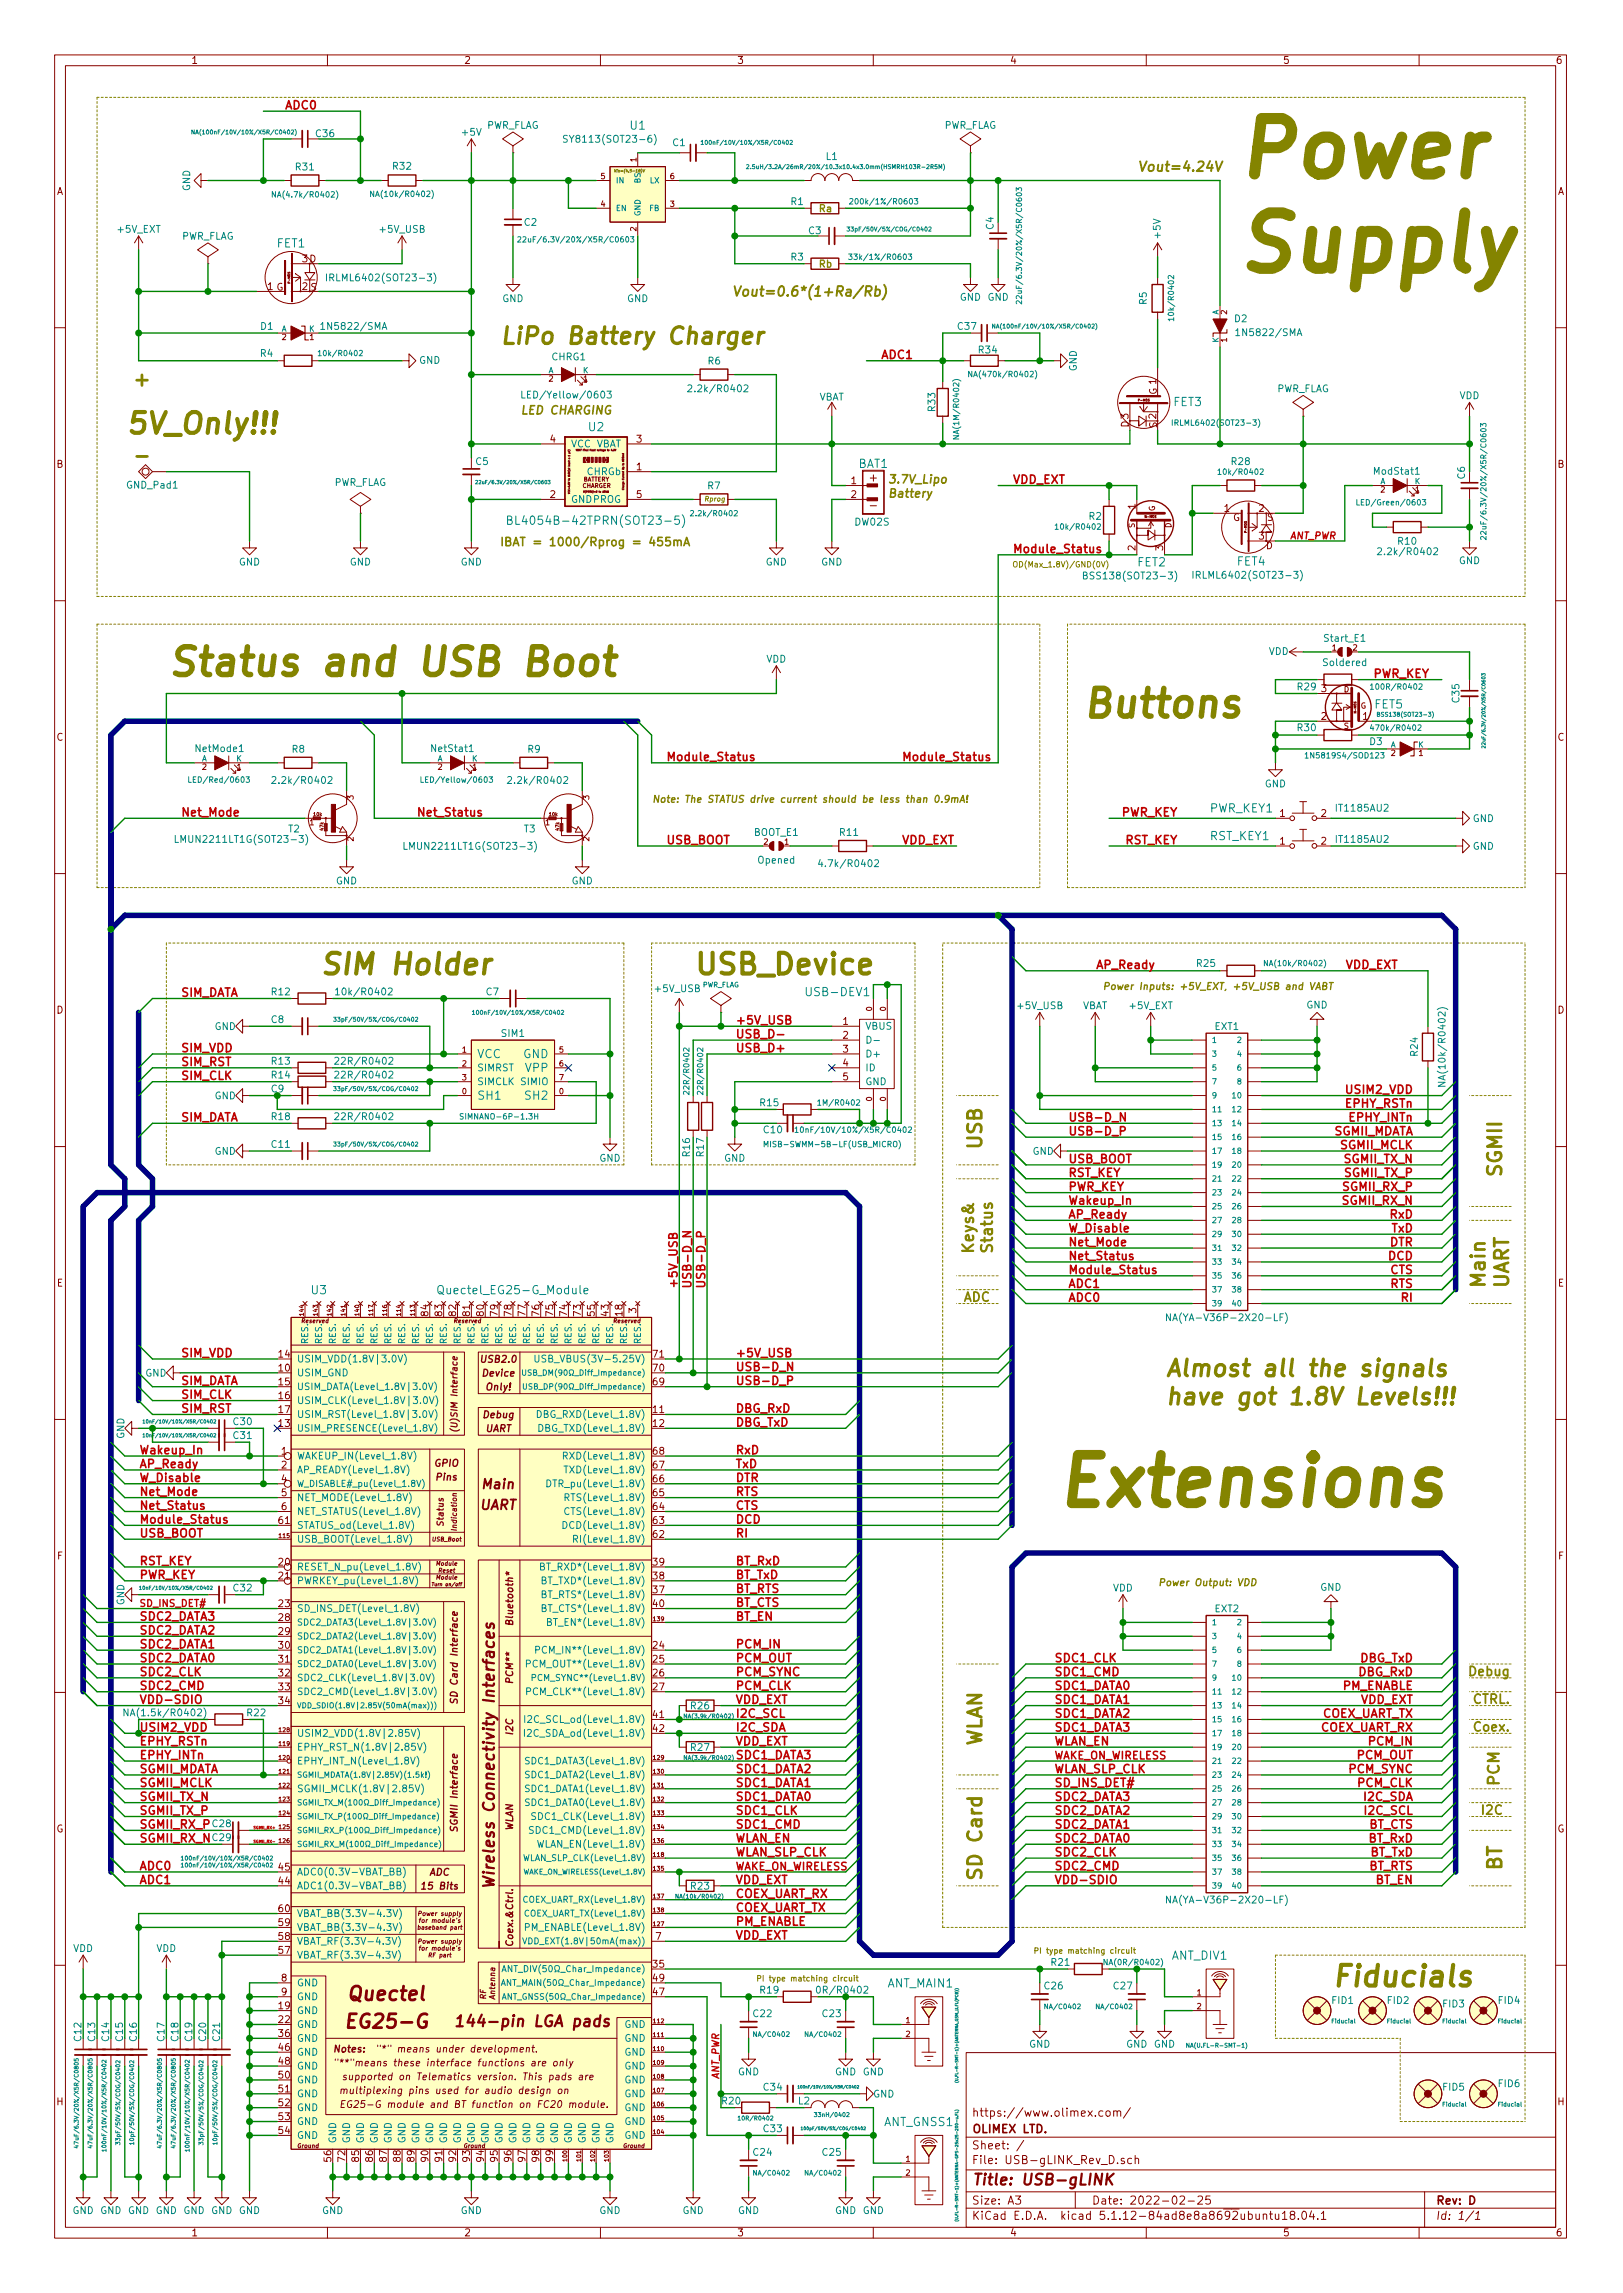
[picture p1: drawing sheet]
<svg xmlns="http://www.w3.org/2000/svg" width="210mm" height="297mm" viewBox="0 0 210 297" stroke-linecap="round" stroke-linejoin="round" font-family="sans-serif">
<defs><g id="words">
<g font-size="10" fill="#848400">
<text x="159.8" y="22.9">Power</text>
<text x="159.8" y="35.1">Supply</text>
</g>
<text font-size="8.8" fill="#848400" x="136.5" y="195">Extensions</text>
<g font-size="5" fill="#848400">
<text x="21.6" y="87.6">Status and USB Boot</text>
<text x="140.1" y="92.9">Buttons</text>
</g>
<g font-size="3.8" fill="#848400">
<text x="16.2" y="56.2">5V_Only!!!</text>
<text x="45.1" y="126.3">SIM Holder</text>
<text x="89.8" y="126.3">USB_Device</text>
<text x="172.4" y="257.4">Fiducials</text>
</g>
<g font-size="3" fill="#848400">
<text x="64.7" y="44.6">LiPo Battery Charger</text>
<text x="150.9" y="178.3">Almost all the signals</text>
<text x="150.9" y="182">have got 1.8V Levels!!!</text>
</g>
<g font-size="2.5" fill="#848400">
<text x="17.1" y="50">+</text>
<text x="127.2" y="149.1" transform="rotate(-90 127.2 149.1)">USB</text>
<text x="194.6" y="152.7" transform="rotate(-90 194.6 152.7)">SGMII</text>
<text x="192.4" y="167.1" transform="rotate(-90 192.4 167.1)">Main</text>
<text x="195.5" y="167.1" transform="rotate(-90 195.5 167.1)">UART</text>
<text x="127.2" y="226.3" transform="rotate(-90 127.2 226.3)">WLAN</text>
<text x="127.2" y="243.8" transform="rotate(-90 127.2 243.8)">SD Card</text>
<text x="194.6" y="242.5" transform="rotate(-90 194.6 242.5)">BT</text>
</g>
<g font-size="2.5" fill="#840000">
<text x="45.7" y="262.8">EG25-G</text>
<text x="45.7" y="259.2">Quectel</text>
</g>
<g font-size="2" fill="#848400">
<text x="126.2" y="162.6" transform="rotate(-90 126.2 162.6)">Keys&amp;</text>
<text x="128.6" y="162.6" transform="rotate(-90 128.6 162.6)">Status</text>
<text x="194.2" y="231.5" transform="rotate(-90 194.2 231.5)">PCM</text>
</g>
<g font-size="2" fill="#840000">
<text x="64.1" y="242.6" transform="rotate(-90 64.1 242.6)">Wireless Connectivity Interfaces</text>
<text x="60.7" y="262.6">144-pin LGA pads</text>
<text x="125.9" y="283.1">Title: USB-gLINK</text>
</g>
<g font-size="1.8" fill="#848400">
<text x="147.3" y="22.2">Vout=4.24V</text>
<text x="94.7" y="38.4">Vout=0.6*(1+Ra/Rb)</text>
</g>
<g font-size="1.8" fill="#840000">
<text x="62.2" y="195.6">UART</text>
<text x="62.7" y="192.9">Main</text>
</g>
<g font-size="1.7" fill="#848400">
<text x="124.8" y="168.6">ADC</text>
<text x="190.6" y="217.1">Debug</text>
<text x="190.9" y="220.7">CTRL.</text>
<text x="191.3" y="224.3">Coex.</text>
<text x="192.3" y="235.1">I2C</text>
</g>
<g font-size="1.5" fill="#c20000">
<text x="36.8" y="14.2">ADC0</text>
<text x="114" y="46.5">ADC1</text>
<text x="131.1" y="62.7">VDD_EXT</text>
<text x="131.1" y="71.6">Module_Status</text>
<text x="177.8" y="87.8">PWR_KEY</text>
<text x="86.2" y="98.6">Module_Status</text>
<text x="116.7" y="98.6">Module_Status</text>
<text x="23.3" y="105.8">Net_Mode</text>
<text x="53.9" y="105.8">Net_Status</text>
<text x="145.2" y="105.8">PWR_KEY</text>
<text x="86.2" y="109.4">USB_BOOT</text>
<text x="116.7" y="109.4">VDD_EXT</text>
<text x="145.7" y="109.4">RST_KEY</text>
<text x="141.9" y="125.5">AP_Ready</text>
<text x="174.2" y="125.5">VDD_EXT</text>
<text x="23.3" y="129.1">SIM_DATA</text>
<text x="23.3" y="136.3">SIM_VDD</text>
<text x="95.2" y="136.3">USB_D+</text>
<text x="95.2" y="134.5">USB_D-</text>
<text x="95.2" y="132.7">+5V_USB</text>
<text x="23.3" y="138.1">SIM_RST</text>
<text x="23.3" y="139.9">SIM_CLK</text>
<text x="174.4" y="143.5">EPHY_RSTn</text>
<text x="174.6" y="141.7">USIM2_VDD</text>
<text x="23.3" y="145.3">SIM_DATA</text>
<text x="138.3" y="145.3">USB-D_N</text>
<text x="138.3" y="147.1">USB-D_P</text>
<text x="172.7" y="147.1">SGMII_MDATA</text>
<text x="173.8" y="148.9">SGMII_MCLK</text>
<text x="174.9" y="145.3">EPHY_INTn</text>
<text x="138.3" y="154.3">PWR_KEY</text>
<text x="138.3" y="152.5">RST_KEY</text>
<text x="138.3" y="150.7">USB_BOOT</text>
<text x="174.2" y="154.3">SGMII_RX_P</text>
<text x="174.3" y="150.7">SGMII_TX_N</text>
<text x="174.4" y="152.5">SGMII_TX_P</text>
<text x="138.3" y="159.6">W_Disable</text>
<text x="138.3" y="157.9">AP_Ready</text>
<text x="138.3" y="156.1">Wakeup_In</text>
<text x="138.3" y="161.4">Net_Mode</text>
<text x="174.1" y="156.1">SGMII_RX_N</text>
<text x="180.1" y="161.4">DTR</text>
<text x="180.2" y="157.9">RxD</text>
<text x="180.4" y="159.6">TxD</text>
<text x="87.8" y="167.1" transform="rotate(-90 87.8 167.1)">+5V_USB</text>
<text x="89.6" y="167.1" transform="rotate(-90 89.6 167.1)">USB-D_N</text>
<text x="91.4" y="167.1" transform="rotate(-90 91.4 167.1)">USB-D_P</text>
<text x="138.3" y="166.8">ADC1</text>
<text x="138.3" y="163.2">Net_Status</text>
<text x="138.3" y="165">Module_Status</text>
<text x="179.9" y="163.2">DCD</text>
<text x="180.2" y="165">CTS</text>
<text x="180.2" y="166.8">RTS</text>
<text x="138.3" y="168.6">ADC0</text>
<text x="181.7" y="168.6">RI</text>
<text x="23.3" y="175.8">SIM_VDD</text>
<text x="23.3" y="179.4">SIM_DATA</text>
<text x="95.2" y="179.4">USB-D_P</text>
<text x="95.2" y="177.6">USB-D_N</text>
<text x="95.2" y="175.8">+5V_USB</text>
<text x="23.3" y="181.2">SIM_CLK</text>
<text x="23.3" y="183">SIM_RST</text>
<text x="95.2" y="184.8">DBG_TxD</text>
<text x="95.2" y="183">DBG_RxD</text>
<text x="18" y="192">W_Disable</text>
<text x="18" y="188.4">Wakeup_In</text>
<text x="18" y="190.2">AP_Ready</text>
<text x="95.2" y="190.2">TxD</text>
<text x="95.2" y="188.4">RxD</text>
<text x="95.2" y="192">DTR</text>
<text x="18" y="197.4">Module_Status</text>
<text x="18" y="193.8">Net_Mode</text>
<text x="18" y="195.6">Net_Status</text>
<text x="95.2" y="195.6">CTS</text>
<text x="95.2" y="197.4">DCD</text>
<text x="95.2" y="193.8">RTS</text>
<text x="18" y="199.2">USB_BOOT</text>
<text x="18" y="202.8">RST_KEY</text>
<text x="95.2" y="199.2">RI</text>
<text x="95.2" y="202.8">BT_RxD</text>
<text x="18" y="209.9">SDC2_DATA3</text>
<text x="18" y="204.5">PWR_KEY</text>
<text x="95.2" y="209.9">BT_EN</text>
<text x="95.2" y="206.3">BT_RTS</text>
<text x="95.2" y="208.1">BT_CTS</text>
<text x="95.2" y="204.5">BT_TxD</text>
<text x="18" y="213.5">SDC2_DATA1</text>
<text x="18" y="215.3">SDC2_DATA0</text>
<text x="18" y="211.7">SDC2_DATA2</text>
<text x="95.2" y="213.5">PCM_IN</text>
<text x="95.2" y="215.3">PCM_OUT</text>
<text x="136.5" y="215.3">SDC1_CLK</text>
<text x="176.2" y="215.3">DBG_TxD</text>
<text x="18" y="218.9">SDC2_CMD</text>
<text x="18" y="217.1">SDC2_CLK</text>
<text x="18" y="220.7">VDD-SDIO</text>
<text x="95.2" y="218.9">PCM_CLK</text>
<text x="95.2" y="217.1">PCM_SYNC</text>
<text x="95.2" y="220.7">VDD_EXT</text>
<text x="136.5" y="218.9">SDC1_DATA0</text>
<text x="136.5" y="217.1">SDC1_CMD</text>
<text x="136.5" y="220.7">SDC1_DATA1</text>
<text x="173.9" y="218.9">PM_ENABLE</text>
<text x="176" y="217.1">DBG_RxD</text>
<text x="176.3" y="220.7">VDD_EXT</text>
<text x="18" y="226.1">EPHY_RSTn</text>
<text x="18" y="227.9">EPHY_INTn</text>
<text x="95.2" y="224.3">I2C_SDA</text>
<text x="95.2" y="222.5">I2C_SCL</text>
<text x="95.2" y="226.1">VDD_EXT</text>
<text x="95.2" y="227.9">SDC1_DATA3</text>
<text x="136.5" y="222.5">SDC1_DATA2</text>
<text x="136.5" y="226.1">WLAN_EN</text>
<text x="136.5" y="224.3">SDC1_DATA3</text>
<text x="171" y="224.3">COEX_UART_RX</text>
<text x="171.2" y="222.5">COEX_UART_TX</text>
<text x="175.8" y="227.9">PCM_OUT</text>
<text x="177.5" y="226.1">PCM_IN</text>
<text x="18" y="229.7">SGMII_MDATA</text>
<text x="18" y="231.5">SGMII_MCLK</text>
<text x="18" y="233.3">SGMII_TX_N</text>
<text x="95.2" y="233.3">SDC1_DATA0</text>
<text x="95.2" y="229.7">SDC1_DATA2</text>
<text x="95.2" y="231.5">SDC1_DATA1</text>
<text x="136.5" y="229.7">WLAN_SLP_CLK</text>
<text x="136.5" y="231.5">SD_INS_DET#</text>
<text x="136.5" y="233.3">SDC2_DATA3</text>
<text x="174.9" y="229.7">PCM_SYNC</text>
<text x="175.9" y="231.5">PCM_CLK</text>
<text x="176.9" y="233.3">I2C_SDA</text>
<text x="18" y="235.1">SGMII_TX_P</text>
<text x="18" y="236.9">SGMII_RX_P</text>
<text x="18" y="238.7">SGMII_RX_N</text>
<text x="95.2" y="238.7">WLAN_EN</text>
<text x="95.2" y="236.9">SDC1_CMD</text>
<text x="95.2" y="235.1">SDC1_CLK</text>
<text x="136.5" y="236.9">SDC2_DATA1</text>
<text x="136.5" y="238.7">SDC2_DATA0</text>
<text x="136.5" y="235.1">SDC2_DATA2</text>
<text x="177" y="235.1">I2C_SCL</text>
<text x="177.4" y="236.9">BT_CTS</text>
<text x="177.4" y="238.7">BT_RxD</text>
<text x="18" y="244.1">ADC1</text>
<text x="18" y="242.3">ADC0</text>
<text x="95.2" y="245.9">COEX_UART_RX</text>
<text x="95.2" y="240.5">WLAN_SLP_CLK</text>
<text x="95.2" y="244.1">VDD_EXT</text>
<text x="136.5" y="242.3">SDC2_CMD</text>
<text x="136.5" y="244.1">VDD-SDIO</text>
<text x="136.5" y="240.5">SDC2_CLK</text>
<text x="177.4" y="242.3">BT_RTS</text>
<text x="177.5" y="240.5">BT_TxD</text>
<text x="178.3" y="244.1">BT_EN</text>
<text x="95.2" y="247.7">COEX_UART_TX</text>
<text x="95.2" y="251.2">VDD_EXT</text>
<text x="95.2" y="249.4">PM_ENABLE</text>
</g>
<g font-size="1.5" fill="#008484">
<text x="81.7" y="16.8">U1</text>
<text x="35.9" y="32.1">FET1</text>
<text x="152" y="52.6">FET3</text>
<text x="76.3" y="55.9">U2</text>
<text x="111.2" y="60.6">BAT1</text>
<text x="67.4" y="68">BL4054B-42TPRN(SOT23-5)</text>
<text x="147.4" y="73.4">FET2</text>
<text x="160.3" y="73.3">FET4</text>
<text x="178.1" y="91.8">FET5</text>
<text x="156.7" y="105.2">PWR_KEY1</text>
<text x="156.7" y="108.8">RST_KEY1</text>
<text x="104.7" y="129">USB-DEV1</text>
<text x="61.8" y="137.1">VCC</text>
<text x="67.8" y="137.1">GND</text>
<text x="61.8" y="142.5">SH1</text>
<text x="68.1" y="138.9">VPP</text>
<text x="68.2" y="142.5">SH2</text>
<text x="40.4" y="167.7">U3</text>
<text x="57.5" y="167.7">Quectel_EG25-G_Module</text>
<text x="115" y="257.5">ANT_MAIN1</text>
<text x="151.8" y="253.9">ANT_DIV1</text>
<text x="114.5" y="275.4">ANT_GNSS1</text>
</g>
<g font-size="1.5" fill="#848400">
<text x="67.4" y="53.7">LED CHARGING</text>
<text x="114.9" y="62.6">3.7V_Lipo</text>
<text x="114.9" y="64.5">Battery</text>
<text x="64.7" y="70.7">IBAT = 1000/Rprog = 455mA</text>
</g>
<g font-size="1.5" fill="#840000">
<text x="112.7" y="62.4">+</text>
<text x="112.9" y="66">-</text>
<text x="125.9" y="274.2">https://www.olimex.com/</text>
<text x="125.9" y="280.3">File: USB-gLINK_Rev_D.sch</text>
<text x="125.9" y="278.4">Sheet: /</text>
<text x="125.9" y="276.3">OLIMEX LTD.</text>
<text x="125.9" y="287.6">KiCad E.D.A. kicad 5.1.12-84ad8e8a8692ubuntu18.04.1</text>
<text x="125.9" y="285.6">Size: A3</text>
<text x="141.4" y="285.6">Date: 2022-02-25</text>
<text x="186" y="285.6">Rev: D</text>
<text x="186" y="287.6">Id: 1/1</text>
</g>
<text font-size="1.5" fill="#008400" x="18" y="224.3">USIM2_VDD</text>
<g font-size="1.4" fill="#c20000">
<text x="136.5" y="227.9">WAKE_ON_WIRELESS</text>
<text x="95.2" y="242.3">WAKE_ON_WIRELESS</text>
</g>
<g font-size="1.3" fill="#840000">
<text x="24.7" y="8.3">1</text>
<text x="60.1" y="8.3">2</text>
<text x="95.5" y="8.3">3</text>
<text x="130.8" y="8.3">4</text>
<text x="166.2" y="8.3">5</text>
<text x="201.5" y="8.3">6</text>
<text x="7.3" y="25.2">A</text>
<text x="201.8" y="25.2">A</text>
<text x="39.2" y="34">3 D</text>
<text x="34.7" y="37.6">1 G</text>
<text x="39.2" y="37.6">2 S</text>
<text x="149.9" y="51.2" transform="rotate(-90 149.9 51.2)">G 1</text>
<text x="71.3" y="57.3">4</text>
<text x="82.5" y="57.3">3</text>
<text x="146.2" y="55.4" transform="rotate(-90 146.2 55.4)">D 3</text>
<text x="149.9" y="55.5" transform="rotate(-90 149.9 55.5)">S 2</text>
<text x="7.3" y="60.6">B</text>
<text x="71.3" y="64.5">2</text>
<text x="82.5" y="60.9">1</text>
<text x="82.5" y="64.5">5</text>
<text x="110.3" y="62.7">1</text>
<text x="110.3" y="64.5">2</text>
<text x="147.1" y="65.9" transform="rotate(-90 147.1 65.9)">1</text>
<text x="201.8" y="60.6">B</text>
<text x="147.1" y="71.3" transform="rotate(-90 147.1 71.3)">2</text>
<text x="150.7" y="71.3" transform="rotate(-90 150.7 71.3)">3</text>
<text x="158.6" y="66.3">1</text>
<text x="159.7" y="67.5">G</text>
<text x="163.1" y="66.3">2</text>
<text x="163.1" y="69.9">3</text>
<text x="164" y="71.1">D</text>
<text x="164.2" y="67.5">S</text>
<text x="171.2" y="89.7">3</text>
<text x="7.3" y="95.9">C</text>
<text x="171.2" y="93.2">2</text>
<text x="176.6" y="93.2">1</text>
<text x="201.8" y="95.9">C</text>
<text x="165.8" y="105.8">1</text>
<text x="171.2" y="105.8">2</text>
<text x="165.8" y="109.4">1</text>
<text x="171.2" y="109.4">2</text>
<text x="7.3" y="131.3">D</text>
<text x="201.8" y="131.3">D</text>
<text x="109.2" y="132.8">1</text>
<text x="109.2" y="134.6">2</text>
<text x="109.2" y="136.4">3</text>
<text x="109.2" y="138.1">4</text>
<text x="109.2" y="139.9">5</text>
<text x="7.4" y="166.7">E</text>
<text x="201.8" y="166.7">E</text>
<text x="55.5" y="170.4" transform="rotate(-90 55.5 170.4)">84</text>
<text x="57.3" y="170.4" transform="rotate(-90 57.3 170.4)">83</text>
<text x="59.1" y="170.4" transform="rotate(-90 59.1 170.4)">82</text>
<text x="60.9" y="170.4" transform="rotate(-90 60.9 170.4)">81</text>
<text x="62.7" y="170.4" transform="rotate(-90 62.7 170.4)">80</text>
<text x="64.5" y="170.4" transform="rotate(-90 64.5 170.4)">79</text>
<text x="66.3" y="170.4" transform="rotate(-90 66.3 170.4)">78</text>
<text x="68.1" y="170.4" transform="rotate(-90 68.1 170.4)">77</text>
<text x="69.9" y="170.4" transform="rotate(-90 69.9 170.4)">76</text>
<text x="71.7" y="170.4" transform="rotate(-90 71.7 170.4)">75</text>
<text x="73.5" y="170.4" transform="rotate(-90 73.5 170.4)">74</text>
<text x="75.3" y="170.4" transform="rotate(-90 75.3 170.4)">73</text>
<text x="77" y="170.4" transform="rotate(-90 77 170.4)">55</text>
<text x="78.8" y="170.4" transform="rotate(-90 78.8 170.4)">43</text>
<text x="80.6" y="170.4" transform="rotate(-90 80.6 170.4)">18</text>
<text x="82.4" y="170.1" transform="rotate(-90 82.4 170.1)">3</text>
<text x="36.1" y="177.7">10</text>
<text x="36.1" y="175.9">14</text>
<text x="36.1" y="179.5">15</text>
<text x="62.5" y="176.5">USB2.0</text>
<text x="62.6" y="178.3">Device</text>
<text x="84.6" y="179.5">69</text>
<text x="84.6" y="177.7">70</text>
<text x="84.6" y="175.9">71</text>
<text x="36.1" y="184.8">13</text>
<text x="36.1" y="181.3">16</text>
<text x="36.1" y="183">17</text>
<text x="62.7" y="183.7">Debug</text>
<text x="62.9" y="185.5">UART</text>
<text x="63.1" y="180.1">Only!</text>
<text x="84.6" y="183">11</text>
<text x="84.6" y="184.8">12</text>
<text x="36.5" y="188.4">1</text>
<text x="36.5" y="190.2">2</text>
<text x="56.4" y="190">GPIO</text>
<text x="56.6" y="191.8">Pins</text>
<text x="84.6" y="190.2">67</text>
<text x="84.6" y="188.4">68</text>
<text x="36.1" y="197.4">61</text>
<text x="36.5" y="192">4</text>
<text x="36.5" y="193.8">5</text>
<text x="36.5" y="195.6">6</text>
<text x="84.6" y="197.4">63</text>
<text x="84.6" y="195.6">64</text>
<text x="84.6" y="193.8">65</text>
<text x="84.6" y="192">66</text>
<text x="7.4" y="202">F</text>
<text x="36.1" y="202.8">20</text>
<text x="84.6" y="202.8">39</text>
<text x="84.6" y="199.2">62</text>
<text x="201.9" y="202">F</text>
<text x="36.1" y="204.6">21</text>
<text x="36.1" y="208.2">23</text>
<text x="36.1" y="210">28</text>
<text x="84.6" y="206.4">37</text>
<text x="84.6" y="204.6">38</text>
<text x="84.6" y="208.2">40</text>
<text x="36.1" y="211.8">29</text>
<text x="36.1" y="213.6">30</text>
<text x="36.1" y="215.4">31</text>
<text x="66.5" y="210.2" transform="rotate(-90 66.5 210.2)">Bluetooth*</text>
<text x="84.6" y="213.6">24</text>
<text x="84.6" y="215.4">25</text>
<text x="36.1" y="217.2">32</text>
<text x="36.1" y="219">33</text>
<text x="36.1" y="220.8">34</text>
<text x="59.3" y="219.9" transform="rotate(-90 59.3 219.9)">SD Card Interface</text>
<text x="66.5" y="217.9" transform="rotate(-90 66.5 217.9)">PCM**</text>
<text x="84.6" y="217.2">26</text>
<text x="84.6" y="219">27</text>
<text x="66.5" y="224.6" transform="rotate(-90 66.5 224.6)">I2C</text>
<text x="84.6" y="222.6">41</text>
<text x="84.6" y="224.4">42</text>
<text x="7.3" y="237.4">G</text>
<text x="59.3" y="236.7" transform="rotate(-90 59.3 236.7)">SGMII Interface</text>
<text x="66.5" y="237.2" transform="rotate(-90 66.5 237.2)">WLAN</text>
<text x="201.7" y="237.4">G</text>
<text x="36.1" y="244.1">44</text>
<text x="36.1" y="242.3">45</text>
<text x="55" y="244.8">15 Bits</text>
<text x="55.7" y="243">ADC</text>
<text x="36.1" y="251.3">58</text>
<text x="36.1" y="249.5">59</text>
<text x="36.1" y="247.7">60</text>
<text x="66.5" y="251.7" transform="rotate(-90 66.5 251.7)">Coex.&amp;Ctrl.</text>
<text x="85" y="251.3">7</text>
<text x="36.1" y="253.1">57</text>
<text x="36.5" y="256.7">8</text>
<text x="84.6" y="254.9">35</text>
<text x="84.6" y="256.7">49</text>
<text x="36.1" y="260.3">19</text>
<text x="36.1" y="262.1">22</text>
<text x="36.1" y="263.9">36</text>
<text x="36.5" y="258.5">9</text>
<text x="84.6" y="258.5">47</text>
<text x="36.1" y="265.7">46</text>
<text x="36.1" y="267.5">48</text>
<text x="36.1" y="269.3">50</text>
<text x="43.4" y="265.9">Notes:</text>
<text x="45.6" y="267.7">&quot;**&quot;means these interface functions are only</text>
<text x="46.7" y="269.5">supported on Telematics version. This pads are</text>
<text x="50.2" y="265.9">&quot;*&quot; means under development.</text>
<text x="7.3" y="272.7">H</text>
<text x="36.1" y="271.1">51</text>
<text x="36.1" y="272.9">52</text>
<text x="36.1" y="274.6">53</text>
<text x="46.4" y="271.3">multiplexing pins used for audio design on</text>
<text x="46.7" y="273.1">EG25-G module and BT function on FC20 module.</text>
<text x="201.8" y="272.7">H</text>
<text x="36.1" y="276.4">54</text>
<text x="42.9" y="280" transform="rotate(-90 42.9 280)">56</text>
<text x="44.7" y="280" transform="rotate(-90 44.7 280)">72</text>
<text x="46.5" y="280" transform="rotate(-90 46.5 280)">85</text>
<text x="48.3" y="280" transform="rotate(-90 48.3 280)">86</text>
<text x="50.1" y="280" transform="rotate(-90 50.1 280)">87</text>
<text x="51.9" y="280" transform="rotate(-90 51.9 280)">88</text>
<text x="53.7" y="280" transform="rotate(-90 53.7 280)">89</text>
<text x="55.5" y="280" transform="rotate(-90 55.5 280)">90</text>
<text x="57.3" y="280" transform="rotate(-90 57.3 280)">91</text>
<text x="59.1" y="280" transform="rotate(-90 59.1 280)">92</text>
<text x="60.9" y="280" transform="rotate(-90 60.9 280)">93</text>
<text x="62.7" y="280" transform="rotate(-90 62.7 280)">94</text>
<text x="64.5" y="280" transform="rotate(-90 64.5 280)">95</text>
<text x="66.3" y="280" transform="rotate(-90 66.3 280)">96</text>
<text x="68.1" y="280" transform="rotate(-90 68.1 280)">97</text>
<text x="69.9" y="280" transform="rotate(-90 69.9 280)">98</text>
<text x="71.7" y="280" transform="rotate(-90 71.7 280)">99</text>
<text x="24.7" y="289.7">1</text>
<text x="60.1" y="289.7">2</text>
<text x="95.5" y="289.7">3</text>
<text x="130.8" y="289.7">4</text>
<text x="166.2" y="289.7">5</text>
<text x="201.5" y="289.7">6</text>
</g>
<g font-size="1.3" fill="#008484">
<text x="41" y="17.8">C36</text>
<text x="59.9" y="17.6">+5V</text>
<text x="63" y="16.7">PWR_FLAG</text>
<text x="122.2" y="16.7">PWR_FLAG</text>
<text x="38.3" y="22.1">R31</text>
<text x="50.9" y="22">R32</text>
<text x="73.9" y="18.5">SY8113(SOT23-6)</text>
<text x="87.2" y="18.9">C1</text>
<text x="107" y="20.7">L1</text>
<text x="24.6" y="24.8" transform="rotate(-90 24.6 24.8)">GND</text>
<text x="67.9" y="29.3">C2</text>
<text x="102.5" y="26.6">R1</text>
<text x="128.7" y="29.7" transform="rotate(-90 128.7 29.7)">C4</text>
<text x="15.3" y="30.2">+5V_EXT</text>
<text x="23.4" y="31.1">PWR_FLAG</text>
<text x="49.3" y="30.2">+5V_USB</text>
<text x="102.5" y="33.7">R3</text>
<text x="104.8" y="30.3">C3</text>
<text x="150.4" y="30.8" transform="rotate(-90 150.4 30.8)">+5V</text>
<text x="43.1" y="36.4">IRLML6402(SOT23-3)</text>
<text x="65.1" y="39.1">GND</text>
<text x="81.2" y="39.1">GND</text>
<text x="124.3" y="39">GND GND</text>
<text x="148.6" y="39.4" transform="rotate(-90 148.6 39.4)">R5</text>
<text x="160" y="41.7">D2</text>
<text x="33.7" y="46.2">R4</text>
<text x="33.8" y="42.7">D1</text>
<text x="42" y="42.7">1N5822/SMA</text>
<text x="54.3" y="47.1">GND</text>
<text x="71.5" y="46.7">CHRG1</text>
<text x="91.7" y="47.2">R6</text>
<text x="124.1" y="42.7">C37</text>
<text x="126.8" y="45.8">R34</text>
<text x="160.6" y="43.5">1N5822/SMA</text>
<text x="68.4" y="51.6">LED/Yellow/0603</text>
<text x="89.8" y="50.8">2.2k/R0402</text>
<text x="106.1" y="51.9">VBAT</text>
<text x="121.2" y="53.3" transform="rotate(-90 121.2 53.3)">R33</text>
<text x="139.5" y="48.1" transform="rotate(-90 139.5 48.1)">GND</text>
<text x="165.3" y="50.8">PWR_FLAG</text>
<text x="189.1" y="51.7">VDD</text>
<text x="73.9" y="58">VCC VBAT</text>
<text x="16.5" y="63.3">GND_Pad1</text>
<text x="43.2" y="63">PWR_FLAG</text>
<text x="61.7" y="60.2">C5</text>
<text x="73.9" y="65.1">GNDPROG</text>
<text x="76.1" y="61.5">CHRGb</text>
<text x="91.7" y="63.4">R7</text>
<text x="159.6" y="60.2">R28</text>
<text x="178.1" y="61.5">ModStat1</text>
<text x="189.8" y="62" transform="rotate(-90 189.8 62)">C6</text>
<text x="110.8" y="68.1">DW02S</text>
<text x="141.1" y="67.3">R2</text>
<text x="179.1" y="71.9">2.2k/R0402</text>
<text x="181.1" y="70.6">R10</text>
<text x="30.9" y="73.3">GND</text>
<text x="45.3" y="73.3">GND</text>
<text x="59.7" y="73.3">GND</text>
<text x="99.2" y="73.3">GND</text>
<text x="106.4" y="73.3">GND</text>
<text x="141.1" y="75.1">BSS138(SOT23-3)</text>
<text x="155.4" y="75">IRLML6402(SOT23-3)</text>
<text x="189" y="73.1">GND</text>
<text x="171.7" y="83.1">Start_E1</text>
<text x="99.3" y="85.8">VDD</text>
<text x="164.4" y="84.8">VDD</text>
<text x="168.1" y="89.4">R29</text>
<text x="171.5" y="86.3">Soldered</text>
<text x="168.1" y="94.7">R30</text>
<text x="189.1" y="91" transform="rotate(-90 189.1 91)">C35</text>
<text x="25.5" y="97.4">NetMode1</text>
<text x="35.9" y="101.5">2.2k/R0402</text>
<text x="37.9" y="97.5">R8</text>
<text x="56.1" y="97.4">NetStat1</text>
<text x="66.4" y="101.5">2.2k/R0402</text>
<text x="68.4" y="97.5">R9</text>
<text x="163.8" y="102">GND</text>
<text x="177.5" y="96.5">D3</text>
<text x="37.4" y="107.8">T2</text>
<text x="67.9" y="107.8">T3</text>
<text x="173.3" y="105.1">IT1185AU2</text>
<text x="190.8" y="106.5">GND</text>
<text x="23.5" y="109.2">LMUN2211LT1G(SOT23-3)</text>
<text x="53.2" y="110.1">LMUN2211LT1G(SOT23-3)</text>
<text x="97.7" y="108.3">BOOT_E1</text>
<text x="98.3" y="111.9">Opened</text>
<text x="106.7" y="112.3">4.7k/R0402</text>
<text x="108.8" y="108.3">R11</text>
<text x="173.3" y="109.2">IT1185AU2</text>
<text x="190.8" y="110.1">GND</text>
<text x="43.5" y="114.6">GND</text>
<text x="74" y="114.6">GND</text>
<text x="155.1" y="125.3">R25</text>
<text x="35.2" y="128.9">R12</text>
<text x="44.1" y="128.9">10k/R0402</text>
<text x="63" y="128.9">C7</text>
<text x="84.9" y="128.5">+5V_USB</text>
<text x="131.9" y="130.7">+5V_USB</text>
<text x="140.2" y="130.7">VBAT</text>
<text x="146.4" y="130.7">+5V_EXT</text>
<text x="169.2" y="130.6">GND</text>
<text x="27.8" y="133.4">GND</text>
<text x="35.2" y="132.5">C8</text>
<text x="35.2" y="137.9">R13</text>
<text x="44" y="137.9">22R/R0402</text>
<text x="65" y="134.3">SIM1</text>
<text x="112.1" y="133.4">VBUS</text>
<text x="112.1" y="137">D+</text>
<text x="157.4" y="133.4">EXT1</text>
<text x="183.7" y="136.8" transform="rotate(-90 183.7 136.8)">R24</text>
<text x="27.8" y="142.4">GND</text>
<text x="35.2" y="141.5">C9</text>
<text x="35.2" y="139.7">R14</text>
<text x="44" y="139.7">22R/R0402</text>
<text x="61.8" y="138.8">SIMRST</text>
<text x="61.8" y="140.6">SIMCLK</text>
<text x="67.6" y="140.6">SIMIO</text>
<text x="98.5" y="143.3">R15</text>
<text x="112.1" y="138.8">ID</text>
<text x="112.1" y="140.6">GND</text>
<text x="187.3" y="140" transform="rotate(-90 187.3 140)">NA(10k/R0402)</text>
<text x="27.8" y="149.6">GND</text>
<text x="35.2" y="148.7">C11</text>
<text x="35.2" y="145.1">R18</text>
<text x="44" y="145.1">22R/R0402</text>
<text x="89.4" y="149.8" transform="rotate(-90 89.4 149.8)">R16</text>
<text x="91.2" y="149.8" transform="rotate(-90 91.2 149.8)">R17</text>
<text x="99" y="146.8">C10</text>
<text x="133.8" y="149.6">GND</text>
<text x="77.6" y="150.5">GND</text>
<text x="93.8" y="150.5">GND</text>
<text x="152.4" y="171.1">NA(YA-V36P-2X20-LF)</text>
<text x="18.8" y="178.3">GND</text>
<text x="38.4" y="178.3">USIM_GND</text>
<text x="38.4" y="176.5">USIM_VDD(1.8V|3.0V)</text>
<text x="70.8" y="176.5">USB_VBUS(3V-5.25V)</text>
<text x="30.3" y="184.6">C30</text>
<text x="38.4" y="181.9">USIM_CLK(Level_1.8V|3.0V)</text>
<text x="38.4" y="183.7">USIM_RST(Level_1.8V|3.0V)</text>
<text x="70.3" y="183.7">DBG_RXD(Level_1.8V)</text>
<text x="70.4" y="185.5">DBG_TXD(Level_1.8V)</text>
<text x="16.1" y="186.4" transform="rotate(-90 16.1 186.4)">GND</text>
<text x="38.4" y="189.1">WAKEUP_IN(Level_1.8V)</text>
<text x="38.4" y="190.9">AP_READY(Level_1.8V)</text>
<text x="73.8" y="189.1">RXD(Level_1.8V)</text>
<text x="73.9" y="190.9">TXD(Level_1.8V)</text>
<text x="38.4" y="194.5">NET_MODE(Level_1.8V)</text>
<text x="38.4" y="196.3">NET_STATUS(Level_1.8V)</text>
<text x="71.6" y="192.7">DTR_pu(Level_1.8V)</text>
<text x="73.9" y="196.3">CTS(Level_1.8V)</text>
<text x="73.9" y="194.5">RTS(Level_1.8V)</text>
<text x="38.4" y="199.8">USB_BOOT(Level_1.8V)</text>
<text x="38.4" y="203.4">RESET_N_pu(Level_1.8V)</text>
<text x="38.4" y="198">STATUS_od(Level_1.8V)</text>
<text x="70.9" y="203.4">BT_RXD*(Level_1.8V)</text>
<text x="73.7" y="198">DCD(Level_1.8V)</text>
<text x="75.1" y="199.8">RI(Level_1.8V)</text>
<text x="16.1" y="208" transform="rotate(-90 16.1 208)">GND</text>
<text x="30.3" y="206.2">C32</text>
<text x="38.4" y="205.2">PWRKEY_pu(Level_1.8V)</text>
<text x="38.4" y="208.8">SD_INS_DET(Level_1.8V)</text>
<text x="71.1" y="207">BT_RTS*(Level_1.8V)</text>
<text x="71.1" y="205.2">BT_TXD*(Level_1.8V)</text>
<text x="71.1" y="208.8">BT_CTS*(Level_1.8V)</text>
<text x="144.2" y="206.2">VDD</text>
<text x="157.4" y="208.9">EXT2</text>
<text x="171" y="206.1">GND</text>
<text x="70.7" y="214.2">PCM_IN**(Level_1.8V)</text>
<text x="71.8" y="210.6">BT_EN*(Level_1.8V)</text>
<text x="69.3" y="216">PCM_OUT**(Level_1.8V)</text>
<text x="69.4" y="219.6">PCM_CLK**(Level_1.8V)</text>
<text x="89.5" y="221.4">R26</text>
<text x="16.8" y="222.3">NA(1.5k/R0402)</text>
<text x="38.4" y="226.8">EPHY_RST_N(1.8V|2.85V)</text>
<text x="38.4" y="225">USIM2_VDD(1.8V|2.85V)</text>
<text x="68.9" y="225">I2C_SDA_od(Level_1.8V)</text>
<text x="69" y="223.2">I2C_SCL_od(Level_1.8V)</text>
<text x="89.5" y="226.8">R27</text>
<text x="38.4" y="228.6">EPHY_INT_N(Level_1.8V)</text>
<text x="38.4" y="232.2">SGMII_MCLK(1.8V|2.85V)</text>
<text x="27.6" y="238.5">C29</text>
<text x="27.6" y="236.7">C28</text>
<text x="69.5" y="237.6">SDC1_CMD(Level_1.8V)</text>
<text x="69.8" y="235.8">SDC1_CLK(Level_1.8V)</text>
<text x="70.2" y="239.4">WLAN_EN(Level_1.8V)</text>
<text x="38.4" y="244.7">ADC1(0.3V-VBAT_BB)</text>
<text x="38.4" y="242.9">ADC0(0.3V-VBAT_BB)</text>
<text x="89.5" y="244.8">R23</text>
<text x="38.4" y="251.9">VBAT_RF(3.3V-4.3V)</text>
<text x="38.4" y="250.1">VBAT_BB(3.3V-4.3V)</text>
<text x="38.4" y="248.3">VBAT_BB(3.3V-4.3V)</text>
<text x="68.7" y="250.1">PM_ENABLE(Level_1.8V)</text>
<text x="152.4" y="246.6">NA(YA-V36P-2X20-LF)</text>
<text x="9.5" y="252.9">VDD</text>
<text x="20.2" y="252.9">VDD</text>
<text x="38.4" y="253.7">VBAT_RF(3.3V-4.3V)</text>
<text x="38.4" y="257.3">GND</text>
<text x="135.3" y="257.7">C26</text>
<text x="136.2" y="254.7">R21</text>
<text x="144.3" y="257.7">C27</text>
<text x="38.4" y="260.9">GND</text>
<text x="38.4" y="262.7">GND</text>
<text x="38.4" y="259.1">GND</text>
<text x="80.9" y="262.7">GND</text>
<text x="97.6" y="261.3">C22</text>
<text x="98.5" y="258.2">R19</text>
<text x="106.3" y="258.2">0R/R0402</text>
<text x="106.6" y="261.3">C23</text>
<text x="172.6" y="259.6">FID1</text>
<text x="179.8" y="259.6">FID2</text>
<text x="187" y="260">FID3</text>
<text x="194.1" y="259.6">FID4</text>
<text x="10.5" y="264.4" transform="rotate(-90 10.5 264.4)">C12</text>
<text x="12.3" y="264.4" transform="rotate(-90 12.3 264.4)">C13</text>
<text x="14.1" y="264.4" transform="rotate(-90 14.1 264.4)">C14</text>
<text x="15.9" y="264.4" transform="rotate(-90 15.9 264.4)">C15</text>
<text x="17.7" y="264.4" transform="rotate(-90 17.7 264.4)">C16</text>
<text x="21.3" y="264.4" transform="rotate(-90 21.3 264.4)">C17</text>
<text x="23.1" y="264.4" transform="rotate(-90 23.1 264.4)">C18</text>
<text x="24.9" y="264.4" transform="rotate(-90 24.9 264.4)">C19</text>
<text x="26.7" y="264.4" transform="rotate(-90 26.7 264.4)">C20</text>
<text x="28.5" y="264.4" transform="rotate(-90 28.5 264.4)">C21</text>
<text x="38.4" y="264.5">GND</text>
<text x="38.4" y="266.3">GND</text>
<text x="38.4" y="268.1">GND</text>
<text x="38.4" y="269.9">GND</text>
<text x="80.9" y="269.9">GND</text>
<text x="80.9" y="268.1">GND</text>
<text x="80.9" y="266.3">GND</text>
<text x="80.9" y="264.5">GND</text>
<text x="95.6" y="268.8">GND</text>
<text x="108.2" y="268.8">GND GND</text>
<text x="133.3" y="265.3">GND</text>
<text x="145.9" y="265.3">GND GND</text>
<text x="38.4" y="271.7">GND</text>
<text x="38.4" y="273.5">GND</text>
<text x="38.4" y="275.3">GND</text>
<text x="80.9" y="275.3">GND</text>
<text x="80.9" y="273.5">GND</text>
<text x="80.9" y="271.7">GND</text>
<text x="99" y="270.8">C34</text>
<text x="103.5" y="272.6">L2</text>
<text x="113.1" y="271.7">GND</text>
<text x="187" y="270.8">FID5</text>
<text x="194.1" y="270.4">FID6</text>
<text x="38.4" y="277.1">GND</text>
<text x="43.6" y="277.7" transform="rotate(-90 43.6 277.7)">GND</text>
<text x="45.3" y="277.7" transform="rotate(-90 45.3 277.7)">GND</text>
<text x="47.1" y="277.7" transform="rotate(-90 47.1 277.7)">GND</text>
<text x="48.9" y="277.7" transform="rotate(-90 48.9 277.7)">GND</text>
<text x="50.7" y="277.7" transform="rotate(-90 50.7 277.7)">GND</text>
<text x="52.5" y="277.7" transform="rotate(-90 52.5 277.7)">GND</text>
<text x="54.3" y="277.7" transform="rotate(-90 54.3 277.7)">GND</text>
<text x="56.1" y="277.7" transform="rotate(-90 56.1 277.7)">GND</text>
<text x="57.9" y="277.7" transform="rotate(-90 57.9 277.7)">GND</text>
<text x="59.7" y="277.7" transform="rotate(-90 59.7 277.7)">GND</text>
<text x="61.5" y="277.7" transform="rotate(-90 61.5 277.7)">GND</text>
<text x="63.3" y="277.7" transform="rotate(-90 63.3 277.7)">GND</text>
<text x="65.1" y="277.7" transform="rotate(-90 65.1 277.7)">GND</text>
<text x="66.9" y="277.7" transform="rotate(-90 66.9 277.7)">GND</text>
<text x="68.7" y="277.7" transform="rotate(-90 68.7 277.7)">GND</text>
<text x="70.5" y="277.7" transform="rotate(-90 70.5 277.7)">GND</text>
<text x="72.3" y="277.7" transform="rotate(-90 72.3 277.7)">GND</text>
<text x="74.1" y="277.7" transform="rotate(-90 74.1 277.7)">GND</text>
<text x="75.9" y="277.7" transform="rotate(-90 75.9 277.7)">GND</text>
<text x="77.7" y="277.7" transform="rotate(-90 77.7 277.7)">GND</text>
<text x="79.5" y="277.7" transform="rotate(-90 79.5 277.7)">GND</text>
<text x="80.9" y="277.1">GND</text>
<text x="97.6" y="279.3">C24</text>
<text x="99" y="276.2">C33</text>
<text x="106.6" y="279.3">C25</text>
<text x="9.4" y="286.8">GND GND GND GND GND GND GND</text>
<text x="41.7" y="286.8">GND</text>
<text x="59.7" y="286.8">GND</text>
<text x="77.6" y="286.8">GND</text>
<text x="88.4" y="286.8">GND</text>
<text x="95.6" y="286.8">GND</text>
<text x="108.2" y="286.8">GND GND</text>
</g>
<g font-size="1.3" fill="#848400">
<text x="106" y="27.5">Ra</text>
<text x="106" y="34.7">Rb</text>
<text x="84.4" y="104">Note: The STATUS drive current should be less than 0.9mA!</text>
<text x="142.8" y="128.2">Power Inputs: +5V_EXT, +5V_USB and VABT</text>
<text x="150" y="205.5">Power Output: VDD</text>
</g>
<g font-size="1.3" fill="#c20000">
<text x="167" y="69.9">ANT_PWR</text>
<text x="18" y="208.2">SD_INS_DET#</text>
<text x="93.2" y="269.4" transform="rotate(-90 93.2 269.4)">ANT_PWR</text>
</g>
<g font-size="1.3" fill="#008400">
<text x="30.3" y="186.4">C31</text>
<text x="32.1" y="222.3">R22</text>
<text x="93.6" y="272.6">R20</text>
</g>
<g font-size="1.2" fill="#008484">
<text x="38.4" y="185.5">USIM_PRESENCE(Level_1.8V)</text>
<text x="38.4" y="180.1">USIM_DATA(Level_1.8V|3.0V)</text>
<text x="38.4" y="217.8">SDC2_CLK(Level_1.8V|3.0V)</text>
<text x="38.4" y="219.6">SDC2_CMD(Level_1.8V|3.0V)</text>
<text x="68.8" y="228.6">SDC1_DATA3(Level_1.8V)</text>
<text x="68.8" y="230.4">SDC1_DATA2(Level_1.8V)</text>
<text x="68.8" y="232.2">SDC1_DATA1(Level_1.8V)</text>
<text x="68.8" y="233.9">SDC1_DATA0(Level_1.8V)</text>
</g>
<g font-size="1.1" fill="#008484">
<text x="39.9" y="174" transform="rotate(-90 39.9 174)">RES.</text>
<text x="41.7" y="174" transform="rotate(-90 41.7 174)">RES.</text>
<text x="43.5" y="174" transform="rotate(-90 43.5 174)">RES.</text>
<text x="45.3" y="174" transform="rotate(-90 45.3 174)">RES.</text>
<text x="47.1" y="174" transform="rotate(-90 47.1 174)">RES.</text>
<text x="48.9" y="174" transform="rotate(-90 48.9 174)">RES.</text>
<text x="50.7" y="174" transform="rotate(-90 50.7 174)">RES.</text>
<text x="52.5" y="174" transform="rotate(-90 52.5 174)">RES.</text>
<text x="54.3" y="174" transform="rotate(-90 54.3 174)">RES.</text>
<text x="56.1" y="174" transform="rotate(-90 56.1 174)">RES.</text>
<text x="57.9" y="174" transform="rotate(-90 57.9 174)">RES.</text>
<text x="59.7" y="174" transform="rotate(-90 59.7 174)">RES.</text>
<text x="61.5" y="174" transform="rotate(-90 61.5 174)">RES.</text>
<text x="63.3" y="174" transform="rotate(-90 63.3 174)">RES.</text>
<text x="65.1" y="174" transform="rotate(-90 65.1 174)">RES.</text>
<text x="66.8" y="174" transform="rotate(-90 66.8 174)">RES.</text>
<text x="68.6" y="174" transform="rotate(-90 68.6 174)">RES.</text>
<text x="70.4" y="174" transform="rotate(-90 70.4 174)">RES.</text>
<text x="72.2" y="174" transform="rotate(-90 72.2 174)">RES.</text>
<text x="74" y="174" transform="rotate(-90 74 174)">RES.</text>
<text x="75.8" y="174" transform="rotate(-90 75.8 174)">RES.</text>
<text x="77.6" y="174" transform="rotate(-90 77.6 174)">RES.</text>
<text x="79.4" y="174" transform="rotate(-90 79.4 174)">RES.</text>
<text x="81.2" y="174" transform="rotate(-90 81.2 174)">RES.</text>
<text x="83" y="174" transform="rotate(-90 83 174)">RES.</text>
<text x="38.4" y="192.6">W_DISABLE#_pu(Level_1.8V)</text>
<text x="38.4" y="210.6">SDC2_DATA3(Level_1.8V|3.0V)</text>
<text x="38.4" y="212.4">SDC2_DATA2(Level_1.8V|3.0V)</text>
<text x="38.4" y="214.2">SDC2_DATA1(Level_1.8V|3.0V)</text>
<text x="38.4" y="216">SDC2_DATA0(Level_1.8V|3.0V)</text>
<text x="70" y="217.7">PCM_SYNC**(Level_1.8V)</text>
<text x="68.3" y="241.1">WLAN_SLP_CLK(Level_1.8V)</text>
<text x="68.3" y="246.5">COEX_UART_RX(Level_1.8V)</text>
<text x="68.5" y="248.3">COEX_UART_TX(Level_1.8V)</text>
<text x="69.4" y="251.9">VDD_EXT(1.8V|50mA(max))</text>
<text x="67" y="257.2">ANT_MAIN(50_Char_Impedance)</text>
<text x="67.2" y="255.5">ANT_DIV(50_Char_Impedance)</text>
<text x="67.1" y="259">ANT_GNSS(50_Char_Impedance)</text>
</g>
<g font-size="1.1" fill="#840000">
<text x="59.3" y="184.8" transform="rotate(-90 59.3 184.8)">(U)SIM Interface</text>
<text x="57.5" y="197.5" transform="rotate(-90 57.5 197.5)">Status</text>
</g>
<g font-size="1" fill="#840000">
<text x="77.9" y="23.2">5</text>
<text x="82.4" y="21" transform="rotate(-90 82.4 21)">1</text>
<text x="86.8" y="23.2">6</text>
<text x="77.9" y="26.8">4</text>
<text x="82.4" y="29.9" transform="rotate(-90 82.4 29.9)">2</text>
<text x="86.8" y="26.8">3</text>
<text x="158.9" y="40.7" transform="rotate(-90 158.9 40.7)">2</text>
<text x="36.5" y="44">2</text>
<text x="40.1" y="44">1</text>
<text x="158.9" y="44.3" transform="rotate(-90 158.9 44.3)">1</text>
<text x="71.1" y="49.4">2</text>
<text x="75.6" y="49.4">1</text>
<text x="178.9" y="63.8">2</text>
<text x="183.4" y="63.8">1</text>
<text x="147" y="68.4" transform="rotate(-90 147 68.4)">S</text>
<text x="149.6" y="66.2" transform="rotate(-90 149.6 66.2)">G</text>
<text x="151.7" y="68.4" transform="rotate(-90 151.7 68.4)">D</text>
<text x="172.6" y="84.3">1</text>
<text x="174.1" y="89.7">D</text>
<text x="175.3" y="84.3">2</text>
<text x="174.1" y="94.4">S</text>
<text x="176.3" y="91.8">G</text>
<text x="26.2" y="99.7">2</text>
<text x="30.7" y="99.7">1</text>
<text x="56.8" y="99.7">2</text>
<text x="61.2" y="99.7">1</text>
<text x="180.2" y="97.9">2</text>
<text x="183.8" y="97.9">1</text>
<text x="40.1" y="106.9">1</text>
<text x="45.8" y="103.6" transform="rotate(-90 45.8 103.6)">3</text>
<text x="70.7" y="106.9">1</text>
<text x="76.3" y="103.6" transform="rotate(-90 76.3 103.6)">3</text>
<text x="45.8" y="109" transform="rotate(-90 45.8 109)">2</text>
<text x="76.3" y="109" transform="rotate(-90 76.3 109)">2</text>
<text x="99" y="109.4">2</text>
<text x="101.7" y="109.4">1</text>
<text x="113" y="131" transform="rotate(-90 113 131)">0</text>
<text x="114.8" y="131" transform="rotate(-90 114.8 131)">0</text>
<text x="59.9" y="136.4">1</text>
<text x="72.5" y="136.4">5</text>
<text x="59.9" y="141.7">0</text>
<text x="59.9" y="138.1">2</text>
<text x="59.9" y="139.9">3</text>
<text x="72.5" y="141.7">0</text>
<text x="72.5" y="138.1">6</text>
<text x="72.5" y="139.9">7</text>
<text x="113" y="142.6" transform="rotate(-90 113 142.6)">0</text>
<text x="114.8" y="142.6" transform="rotate(-90 114.8 142.6)">0</text>
<text x="59.2" y="198" transform="rotate(-90 59.2 198)">Indication</text>
<text x="63" y="259" transform="rotate(-90 63 259)">RF</text>
<text x="64.1" y="258.9" transform="rotate(-90 64.1 258.9)">Antenna</text>
<text x="117.4" y="262.1">1</text>
<text x="117.4" y="263.9">2</text>
<text x="155.1" y="258.5">1</text>
<text x="155.1" y="260.3">2</text>
<text x="117.4" y="280">1</text>
<text x="117.4" y="281.8">2</text>
</g>
<g font-size="1" fill="#008484">
<text x="79.7" y="23.7">IN</text>
<text x="84.2" y="23.7">LX</text>
<text x="35.9" y="25.6">NA(4.7k/R0402)</text>
<text x="48.6" y="25.5">NA(10k/R0402)</text>
<text x="79.7" y="27.3">EN</text>
<text x="83" y="28.1" transform="rotate(-90 83 28.1)">GND</text>
<text x="84.2" y="27.3">FB</text>
<text x="110.9" y="26.5">200k/1%/R0603</text>
<text x="68.6" y="31.4">22uF/6.3V/20%/X5R/C0603</text>
<text x="110.7" y="33.7">33k/1%/R0603</text>
<text x="132.4" y="37.9" transform="rotate(-90 132.4 37.9)">22uF/6.3V/20%/X5R/C0603</text>
<text x="152.1" y="41.1" transform="rotate(-90 152.1 41.1)">10k/R0402</text>
<text x="157.9" y="40.8" transform="rotate(-90 157.9 40.8)">A</text>
<text x="36.5" y="43">A</text>
<text x="40.1" y="43">K</text>
<text x="41.7" y="46.1">10k/R0402</text>
<text x="157.9" y="44.4" transform="rotate(-90 157.9 44.4)">K</text>
<text x="71" y="48.3">A</text>
<text x="75.5" y="48.3">K</text>
<text x="126.1" y="48.9">NA(470k/R0402)</text>
<text x="124.2" y="56.4" transform="rotate(-90 124.2 56.4)">NA(1M/R0402)</text>
<text x="152.6" y="55.1">IRLML6402(SOT23-3)</text>
<text x="158.3" y="61.5">10k/R0402</text>
<text x="176.4" y="65.5">LED/Green/0603</text>
<text x="178.8" y="62.7">A</text>
<text x="183.3" y="62.7">K</text>
<text x="90" y="66.9">2.2k/R0402</text>
<text x="137.2" y="68.6">10k/R0402</text>
<text x="192.6" y="68.4" transform="rotate(-90 192.6 68.4)">22uF/6.3V/20%/X5R/C0603</text>
<text x="178.1" y="89.3">100R/R0402</text>
<text x="178.1" y="94.7">470k/R0402</text>
<text x="25" y="101.4">LED/Red/0603</text>
<text x="26.1" y="98.6">A</text>
<text x="30.6" y="98.6">K</text>
<text x="55.2" y="101.4">LED/Yellow/0603</text>
<text x="56.7" y="98.6">A</text>
<text x="61.2" y="98.6">K</text>
<text x="169.8" y="98.2">1N5819S4/SOD123</text>
<text x="180.1" y="96.8">A</text>
<text x="183.7" y="96.8">K</text>
<text x="164.4" y="125.1">NA(10k/R0402)</text>
<text x="156.9" y="135.1">1</text>
<text x="156.9" y="136.9">3</text>
<text x="160.4" y="135.1">2</text>
<text x="160.4" y="136.9">4</text>
<text x="89.3" y="141.3" transform="rotate(-90 89.3 141.3)">22R/R0402</text>
<text x="91.1" y="141.3" transform="rotate(-90 91.1 141.3)">22R/R0402</text>
<text x="106.4" y="143.2">1M/R0402</text>
<text x="156.9" y="138.7">5</text>
<text x="156.9" y="140.5">7</text>
<text x="156.9" y="142.3">9</text>
<text x="159.8" y="142.3">10</text>
<text x="160.4" y="138.7">6</text>
<text x="160.4" y="140.5">8</text>
<text x="60.3" y="145">SIMNANO-6P-1.3H</text>
<text x="99.9" y="148.6">MISB-SWMM-5B-LF(USB_MICRO)</text>
<text x="104.5" y="146.7">10nF/10V/10%/X5R/C0402</text>
<text x="156.9" y="144.1">11</text>
<text x="156.9" y="145.9">13</text>
<text x="156.9" y="147.7">15</text>
<text x="156.9" y="149.5">17</text>
<text x="159.8" y="144.1">12</text>
<text x="159.8" y="145.9">14</text>
<text x="159.8" y="147.7">16</text>
<text x="159.8" y="149.5">18</text>
<text x="156.9" y="151.3">19</text>
<text x="156.9" y="153.1">21</text>
<text x="156.9" y="154.9">23</text>
<text x="159.8" y="151.3">20</text>
<text x="159.8" y="153.1">22</text>
<text x="159.8" y="154.9">24</text>
<text x="156.9" y="156.6">25</text>
<text x="156.9" y="158.4">27</text>
<text x="156.9" y="160.2">29</text>
<text x="159.8" y="156.6">26</text>
<text x="159.8" y="158.4">28</text>
<text x="159.8" y="160.2">30</text>
<text x="156.9" y="162">31</text>
<text x="156.9" y="163.8">33</text>
<text x="156.9" y="165.6">35</text>
<text x="156.9" y="167.4">37</text>
<text x="159.8" y="162">32</text>
<text x="159.8" y="163.8">34</text>
<text x="159.8" y="165.6">36</text>
<text x="159.8" y="167.4">38</text>
<text x="156.9" y="169.2">39</text>
<text x="159.8" y="169.2">40</text>
<text x="69.7" y="178.2">USB_DM(90_Diff_Impedance)</text>
<text x="69.8" y="180">USB_DP(90_Diff_Impedance)</text>
<text x="156.9" y="210.5">1</text>
<text x="156.9" y="212.3">3</text>
<text x="156.9" y="214.1">5</text>
<text x="156.9" y="215.9">7</text>
<text x="160.4" y="210.5">2</text>
<text x="160.4" y="212.3">4</text>
<text x="160.4" y="214.1">6</text>
<text x="160.4" y="215.9">8</text>
<text x="38.4" y="221.3">VDD_SDIO(1.8V|2.85V(50mA(max)))</text>
<text x="156.9" y="219.5">11</text>
<text x="156.9" y="221.3">13</text>
<text x="156.9" y="217.7">9</text>
<text x="159.8" y="217.7">10</text>
<text x="159.8" y="219.5">12</text>
<text x="159.8" y="221.3">14</text>
<text x="156.9" y="223.1">15</text>
<text x="156.9" y="224.9">17</text>
<text x="156.9" y="226.7">19</text>
<text x="159.8" y="223.1">16</text>
<text x="159.8" y="224.9">18</text>
<text x="159.8" y="226.7">20</text>
<text x="38.4" y="230.3">SGMII_MDATA(1.8V|2.85V)(1.5k!)</text>
<text x="38.4" y="233.9">SGMII_TX_M(100_Diff_Impedance)</text>
<text x="156.9" y="228.5">21</text>
<text x="156.9" y="230.3">23</text>
<text x="156.9" y="232.1">25</text>
<text x="156.9" y="233.9">27</text>
<text x="159.8" y="228.5">22</text>
<text x="159.8" y="230.3">24</text>
<text x="159.8" y="232.1">26</text>
<text x="159.8" y="233.9">28</text>
<text x="38.4" y="235.7">SGMII_TX_P(100_Diff_Impedance)</text>
<text x="38.4" y="237.5">SGMII_RX_P(100_Diff_Impedance)</text>
<text x="38.4" y="239.3">SGMII_RX_M(100_Diff_Impedance)</text>
<text x="156.9" y="235.7">29</text>
<text x="156.9" y="237.5">31</text>
<text x="156.9" y="239.3">33</text>
<text x="159.8" y="235.7">30</text>
<text x="159.8" y="237.5">32</text>
<text x="159.8" y="239.3">34</text>
<text x="156.9" y="241.1">35</text>
<text x="156.9" y="242.9">37</text>
<text x="156.9" y="244.7">39</text>
<text x="159.8" y="241.1">36</text>
<text x="159.8" y="242.9">38</text>
<text x="159.8" y="244.7">40</text>
<text x="143.5" y="254.6">NA(0R/R0402)</text>
</g>
<g font-size="1" fill="#848400">
<text x="83" y="23.7" transform="rotate(-90 83 23.7)">BS</text>
<text x="131.1" y="73.5">OD(Max_1.8V)/GND(0V)</text>
<text x="100.1" y="256.7">PI type matching circuit</text>
<text x="136" y="253.1">PI type matching circuit</text>
</g>
<text font-size=".9" fill="#848400" x="91.1" y="65">Rprog</text>
<g font-size=".9" fill="#008484">
<text x="90.9" y="127.9">PWR_FLAG</text>
<text x="68.2" y="242.8">WAKE_ON_WIRELESS(Level_1.8V)</text>
<text x="97.9" y="263.9">NA/C0402</text>
<text x="104.6" y="263.9">NA/C0402</text>
<text x="135.6" y="260.3">NA/C0402</text>
<text x="142.3" y="260.3">NA/C0402</text>
<text x="97.9" y="281.8">NA/C0402</text>
<text x="104.6" y="281.8">NA/C0402</text>
</g>
<g font-size=".8" fill="#008484">
<text x="26.1" y="17.4">NA(100nF/10V/10%/X5R/C0402)</text>
<text x="92" y="18.8">100nF/10V/10%/X5R/C0402</text>
<text x="98.8" y="21.9">2.5uH/3.2A/26mR/20%/10.3x10.4x3.0mm(HSMRH103R-2R5M)</text>
<text x="110.7" y="30">33pF/50V/5%/COG/C0402</text>
<text x="129.8" y="42.5">NA(100nF/10V/10%/X5R/C0402)</text>
<text x="178.9" y="92.8">BSS138(SOT23-3)</text>
<text x="62.4" y="131.5">100nF/10V/10%/X5R/C0402</text>
<text x="44.2" y="132.3">33pF/50V/5%/COG/C0402</text>
<text x="44.2" y="141.3">33pF/50V/5%/COG/C0402</text>
<text x="44.2" y="148.5">33pF/50V/5%/COG/C0402</text>
<text x="39.2" y="171.4">Reserved</text>
<text x="58.9" y="171.4">Reserved</text>
<text x="79.6" y="171.4">Reserved</text>
<text x="89.1" y="222.6">NA(3.9k/R0402)</text>
<text x="89.1" y="228">NA(3.9k/R0402)</text>
<text x="24.6" y="241.9">100nF/10V/10%/X5R/C0402</text>
<text x="24.6" y="241">100nF/10V/10%/X5R/C0402</text>
<text x="88" y="245.9">NA(10k/R0402)</text>
<text x="172.6" y="262.1">Fiducial</text>
<text x="179.8" y="262.1">Fiducial</text>
<text x="187" y="262.1">Fiducial</text>
<text x="194.2" y="262.1">Fiducial</text>
<text x="154.4" y="265.3">NA(U.FL-R-SMT-1)</text>
<text x="96" y="274.7">10R/R0402</text>
<text x="105.9" y="274.2">33nH/0402</text>
<text x="187" y="272.9">Fiducial</text>
<text x="194.2" y="272.9">Fiducial</text>
<text x="10.2" y="277.1" transform="rotate(-90 10.2 277.1)">47uF/6.3V/20%/X5R/C0805</text>
<text x="12" y="277.1" transform="rotate(-90 12 277.1)">47uF/6.3V/20%/X5R/C0805</text>
<text x="13.8" y="277.6" transform="rotate(-90 13.8 277.6)">100nF/10V/10%/X5R/C0402</text>
<text x="15.6" y="276.8" transform="rotate(-90 15.6 276.8)">33pF/50V/5%/COG/C0402</text>
<text x="17.4" y="276.8" transform="rotate(-90 17.4 276.8)">10pF/50V/5%/COG/C0402</text>
<text x="21" y="277.1" transform="rotate(-90 21 277.1)">47uF/6.3V/20%/X5R/C0805</text>
<text x="22.8" y="277.1" transform="rotate(-90 22.8 277.1)">47uF/6.3V/20%/X5R/C0805</text>
<text x="24.6" y="277.6" transform="rotate(-90 24.6 277.6)">100nF/10V/10%/X5R/C0402</text>
<text x="26.3" y="276.8" transform="rotate(-90 26.3 276.8)">33pF/50V/5%/COG/C0402</text>
<text x="28.1" y="276.8" transform="rotate(-90 28.1 276.8)">10pF/50V/5%/COG/C0402</text>
</g>
<g font-size=".8" fill="#840000">
<text x="75.4" y="63.2">CHARGER</text>
<text x="75.5" y="62.4">BATTERY</text>
<text x="39.4" y="170.4" transform="rotate(-90 39.4 170.4)">144</text>
<text x="41.1" y="170.4" transform="rotate(-90 41.1 170.4)">143</text>
<text x="42.9" y="170.4" transform="rotate(-90 42.9 170.4)">142</text>
<text x="44.7" y="170.4" transform="rotate(-90 44.7 170.4)">141</text>
<text x="46.5" y="170.4" transform="rotate(-90 46.5 170.4)">140</text>
<text x="48.3" y="170.4" transform="rotate(-90 48.3 170.4)">117</text>
<text x="50.1" y="170.4" transform="rotate(-90 50.1 170.4)">116</text>
<text x="51.9" y="170.4" transform="rotate(-90 51.9 170.4)">114</text>
<text x="53.7" y="170.4" transform="rotate(-90 53.7 170.4)">113</text>
<text x="36.2" y="199.2">115</text>
<text x="56.1" y="199.7">USB_Boot</text>
<text x="56.6" y="202.8">Module</text>
<text x="56.9" y="203.7">Reset</text>
<text x="56.6" y="204.6">Module</text>
<text x="84.7" y="210">139</text>
<text x="36.2" y="226.2">119</text>
<text x="36.2" y="228">120</text>
<text x="36.2" y="224.4">128</text>
<text x="84.7" y="228">129</text>
<text x="36.2" y="229.8">121</text>
<text x="36.2" y="231.6">122</text>
<text x="36.2" y="233.4">123</text>
<text x="84.7" y="229.8">130</text>
<text x="84.7" y="231.6">131</text>
<text x="84.7" y="233.4">132</text>
<text x="36.2" y="235.2">124</text>
<text x="36.2" y="236.9">125</text>
<text x="36.2" y="238.7">126</text>
<text x="84.7" y="235.2">133</text>
<text x="84.7" y="236.9">134</text>
<text x="84.7" y="238.7">136</text>
<text x="84.7" y="240.5">118</text>
<text x="84.7" y="242.3">135</text>
<text x="84.7" y="245.9">137</text>
<text x="54.4" y="251.8">Power supply</text>
<text x="54.4" y="248.2">Power supply</text>
<text x="54.5" y="250">baseband part</text>
<text x="54.6" y="249.1">for module's</text>
<text x="84.7" y="249.5">127</text>
<text x="84.7" y="247.7">138</text>
<text x="54.6" y="252.7">for module's</text>
<text x="55.7" y="253.6">RF part</text>
<text x="84.7" y="263.9">111</text>
<text x="84.7" y="262.1">112</text>
<text x="84.7" y="269.3">108</text>
<text x="84.7" y="267.5">109</text>
<text x="84.7" y="265.7">110</text>
<text x="84.7" y="274.7">105</text>
<text x="84.7" y="272.9">106</text>
<text x="84.7" y="271.1">107</text>
<text x="38.6" y="278.3">Ground</text>
<text x="60.2" y="278.3">Ground</text>
<text x="73.5" y="279.9" transform="rotate(-90 73.5 279.9)">100</text>
<text x="75.3" y="279.9" transform="rotate(-90 75.3 279.9)">101</text>
<text x="77.1" y="279.9" transform="rotate(-90 77.1 279.9)">102</text>
<text x="78.9" y="279.9" transform="rotate(-90 78.9 279.9)">103</text>
<text x="80.8" y="278.3">Ground</text>
<text x="84.7" y="276.5">104</text>
</g>
<g font-size=".6" fill="#008484">
<text x="62.6" y="62.7">22uF/6.3V/20%/X5R/C0603</text>
<text x="192.4" y="96" transform="rotate(-90 192.4 96)">22uF/6.3V/20%/X5R/C0603</text>
<text x="19.5" y="184.4">10nF/10V/10%/X5R/C0402</text>
<text x="19.5" y="186.2">10nF/10V/10%/X5R/C0402</text>
<text x="19" y="205.9">10nF/10V/10%/X5R/C0402</text>
<text x="104.5" y="275.9">100pF/50V/5%/COG/C0402</text>
</g>
<g font-size=".6" fill="#840000">
<text x="40.6" y="105.7">10k</text>
<text x="41.9" y="107.6" transform="rotate(-90 41.9 107.6)">47k</text>
<text x="71.2" y="105.7">10k</text>
<text x="72.5" y="107.6" transform="rotate(-90 72.5 107.6)">47k</text>
<text x="56.3" y="205.5">Turn on/off</text>
</g>
<text font-size=".5" fill="#848400" x="79.5" y="22.3">Vin=(4.5-18)V</text>
<g font-size=".5" fill="#c20000">
<text x="32.8" y="238.7">SGMII_RX-</text>
<text x="32.8" y="236.9">SGMII_RX+</text>
</g>
<g font-size=".5" fill="#008484">
<text x="124.1" y="269.1" transform="rotate(-90 124.1 269.1)">(U.FL-R-SMT-1)+(ANTENNA_GSM_U.FL(PCB))</text>
<text x="104.2" y="270.5">100nF/10V/10%/X5R/C0402</text>
<text x="124.1" y="286.4" transform="rotate(-90 124.1 286.4)">(U.FL-R-SMT-1)+(ANTENNA-GPS-25x25-200-u.FL)</text>
</g>
<g font-size=".4" fill="#840000">
<text x="37.6" y="36.6" transform="rotate(-90 37.6 36.6)">P-MOS</text>
<text x="147.5" y="52">P-MOS</text>
<text x="148.4" y="67.1">N-MOS</text>
<text x="161.5" y="68.9" transform="rotate(-90 161.5 68.9)">P-MOS</text>
<text x="175.7" y="92.3" transform="rotate(-90 175.7 92.3)">N-MOS</text>
</g>
<g font-size=".3" fill="#840000">
<text x="75" y="58.4">VBAT final float voltage to 4.2V</text>
<text x="73.8" y="63.3" transform="rotate(-90 73.8 63.3)">VCC=4.5V to 6.5V(at least a 1 F)</text>
<text x="75.9" y="63.8">R(PROG)=2 to 10k</text>
<text x="80.8" y="63.1" transform="rotate(-90 80.8 63.1)">Charge Current Up to 800mA</text>
</g>
</g></defs>
<g fill="none" stroke="#840000" stroke-width=".13">
<path d="M7.1 7.1h195.8v282.8h-195.8zM8.5 8.5h193v280h-193zM37.7 18h1.5M40 18h1.3M42.4 7.1v1.4M61.1 18l-.6 .9M61.1 18v1.8M61.1 18l.5 .9M66.5 18.9l1.3-.9-1.3-.9-1.4 .9 1.4 .9v.9M66.5 19.8h.1M77.8 7.1v1.4M82.6 19.8v1.8"/>
<path d="M88 19.8h1.4M90.2 19.8h1.4M113.1 7.1v1.4M125.7 18.9l1.4-.9-1.4-.9-1.3 .9 1.3 .9v.9M125.7 19.8h.1M148.5 7.1v1.4M183.8 7.1v1.4M18 30.6l-.6 .9M18 30.6v1.8M18 30.6l.5 .9M26 23.4v-.9l-.9 .9 .9 .9v-.9h.9M26.9 33.3l1.4-.9-1.4-.9-1.3 .9 1.3 .9v.9"/>
<path d="M26.9 34.2h.1M33.2 37.8h3.6M36.8 23.4h.9M37 33.8v4.3h-.1v-4.4h.1l-.1 .1v4.3M37.7 34.2h3.6M37.7 37.8h3.6M37.9 32.8v6.3h-.1v-6.3v6.2M37.9 35.9h1v1.8M38.3 35.5l.6 .4M38.9 35.9l-.6 .5M40.1 34.2v1.1h.7h-1.3l.6 .9 .7-.9M41.3 23.4h.9"/>
<path d="M49.4 23.4h.9M52.1 30.6v1.8M52.1 30.6l.5 .9M52.1 30.6l-.6 .9M53.9 23.4h.9M66.5 36v.9h.9l-.9 .9-.9-.9h.9M66.5 27v1.3M66.5 29.1v1.5M77.2 27h1.8M77.2 23.4h1.8M79 21.6h7.2v7.2h-7.2zM82.6 36v.9h.9l-.9 .9-.9-.9h.9"/>
<path d="M82.6 28.8v1.8M86.2 27h1.8M86.2 23.4h1.8M104.2 23.4h.9a.9 .9 0 0 1 .9-.9 .9 .9 0 0 1 .9 .9 .9 .9 0 0 1 .9-.9 .9 .9 0 0 1 .9 .9 .9 .9 0 0 1 .9-.9 .9 .9 0 0 1 .9 .9h.9M104.2 34.2h.9M104.2 27h.9M106 30.6h1.3M108.1 30.6h1.5M108.7 34.2h.9M108.7 27h.9M125.7 36v.9h.9l-.9 .9-.9-.9h.9M129.3 36v.9h.9l-.9 .9-.9-.9h.9"/>
<path d="M129.3 28.8v1.3M129.3 30.9v1.5M150 31.5v1.8M150 36v.9M150 31.5l.5 .9M150 31.5l-.6 .9M158 39.5v1.8M7.1 42.5h1.4M35.9 43.1h1.8M35.9 46.7h.9M37.7 42.2v1.8zM39.5 43.1h1.8"/>
<path d="M40.4 46.7h.9M52.1 46.7h.9v-.9l.9 .9-.9 .9v-.9M61.1 59.3v1.4M70 48.5h2.7M70 57.5h3.2M72.7 47.6v1.8zM73.6 58.4v.1h.2M73.7 58.6h.1v.1M73.7 58.7h.2M73.7 58.4v.1M73.8 58.6h.1M74.5 47.6v1.8"/>
<path d="M74.5 48.5h2.7M74.8 49.2l.6 .7v-.4M75.1 49.9h.3M75.3 48.8l.7 .7h-.4M75.6 59.9h.3M75.7 59.3v.5M75.7 59.6v.3M75.8 59.4v.5M75.8 59.3h.1M75.8 59.8h.1M75.9 59.3h-.3v.6h.2l-.2-.1v-.5h.3M75.9 59.8v.1h-.3"/>
<path d="M75.9 59.3h.1M76.1 59.5h-.2v.2h.1v-.2M76.1 59.2h.3v.7h-.3zM76.2 59.8v-.5v.5l.1-.5v.5M76.6 59.2h.3v.7h-.3zM76.6 59.3l.1 .5M76.7 59.3v.5M76.8 59.3v.5M77.1 59.2h.3v.7h-.3zM77.2 59.5v.3v-.1M77.2 59.8h.1M77.2 59.3v.2"/>
<path d="M77.3 59.3v.5M77.6 59.2h.3v.7h-.3zM77.6 59.3v.6M77.8 59.3v.5h-.1v-.5M78.1 59.2h.3v.7h-.3zM78.2 59.3v.5h.1v-.4M78.2 59.3l.1 .1M78.4 59.5h.1v.2h-.1l.1-.1M78.4 59.5v.1M78.5 59.2h.3v.7h-.3h.2v-.6M78.5 59.3h.2M78.5 59.8h.2"/>
<path d="M78.7 59.3v.5M80.7 59.1h.1M80.8 58.7v.2M80.8 59.1l-.1-.1v.1M80.8 59l-.1-.1v.1M80.8 58.7l-.2 .1 .2 .1M81.2 57.5h3.2M89.8 48.5h.9M94.3 48.5h.9M107.8 52.1l-.6 .9M107.8 52.1v1.8M107.8 52.1l.5 .9"/>
<path d="M122.1 49.4v.9M122.1 53.9v.9M124.8 46.7h.9M125.7 43.1h1.5M128 43.1h1.3M129.3 46.7h.9M136.5 46.7h.9v-.9l.9 .9-.9 .9v-.9M146.4 52.1v3.6M146.4 54.5h1.1v.7v-1.3l1 .6-1 .7M147.7 52.7l.4 .6M148.2 52.3v1h1.7M148.6 52.7l-.4 .6"/>
<path d="M150 40.4v.9M150 47.6v3.6M150 52.1v3.6M150.3 51.3h-4.3v.1v-.1h4.4v.1h-4.4M151.2 52.2h-6.2h6.3v.1h-6.3M157.2 41.3h1.7zM158 43.1v1.8M168.8 53l1.4-.9-1.4-.9-1.3 .9 1.3 .9v.9M168.8 53.9h.1M190.4 52.1l-.6 .9M190.4 52.1v1.8M190.4 52.1l.5 .9"/>
<path d="M201.5 42.5h1.4M7.1 77.8h1.4M18.9 60.2l.9 .9-.9 .9-.9-.9zM19.8 61.1h1.8M32.3 70.1v.9h.9l-.9 .9-.9-.9h.9M46.7 65.6l1.3-.9-1.3-.9-1.4 .9 1.4 .9v.9M46.7 66.5h.1M46.7 70.1v.9h.9l-.9 .9-.9-.9h.9M61.1 70.1v.9h.9l-.9 .9-.9-.9h.9M61.1 61.5v1.4M70 64.7h3.2M73.6 63.6l.1 .2 .1-.1"/>
<path d="M73.6 63.4l.1 .2 .1-.2M75.6 63.7l.1-.1h-.1v.2M75.6 63.7l.1 .1M75.9 63.5l-.1 .2v.2M78.6 63.8l.1-.2h.1v.2M80.6 63.2h.2M80.6 63.3l.1 .2 .1-.2M81.2 61.1h3.2M81.2 64.7h3.2M89.8 64.7h.9M94.3 64.7h.9M100.6 70.1v.9h.9l-.9 .9-.9-.9h.9"/>
<path d="M107.8 70.1v.9h.9l-.9 .9-.9-.9h.9M109.6 62.9h2.1M109.6 64.7h2.1M111.7 60.9h2.8v5.7h-2.8zM111.8 61h2.7v5.5h-2.7zM111.8 62.9h.5M111.8 64.7h.5M112.3 64.5h1.4v.4h-1.4zM112.3 62.7h1.4v.4h-1.4zM112.4 62.8h1.3v.2h-1.3zM112.4 62.8h1.2v.2h-1.2zM112.4 64.5h1.3v.3h-1.3z"/>
<path d="M112.5 62.8h1.1v.1h-1.1zM112.5 64.7h1.2h-1.2zM112.5 64.6h1.2v.1h-1.2zM143.7 64.7v.9M143.7 69.2v.9M147.3 64.7v1.8M147.3 70.1v1.8M148.7 68.7l1 .6-1 .7v-1.3v.6h-1.4M149.1 67.6l-.3 .5M149.1 67.4v1h-1.8M149.1 67.6l.3 .5M149.6 68.7v1.3"/>
<path d="M149.6 69.3h1.3M150.9 70.1v1.8M157.2 66.5h3.5M158 62.9h.9M160.9 66.2l-.1 4.2 .1 .1h-.1v-4.4h.1v4.4M161.6 66.5h3.6M161.6 70.1h3.6M161.7 65.2v6.2v-6.2h.1v6.2M162.2 67.8l.6 .5M162.5 62.9h.9M162.8 68.3l-.6 .5M162.9 66.5v1.8h-1.1"/>
<path d="M163.4 68h1.3M164 66.5v1.5M164.7 68.9l-.7-.9-.6 .9h1.3h-.7v1.2M177.8 62.9h2.7M179.6 68.3h.9M180.5 62v1.8zM182.3 62v1.8M182.3 62.9h2.7M182.6 63.6l.6 .6v-.3M182.8 64.2h.4M183 63.2l.7 .7h-.3M184.1 68.3h.9"/>
<path d="M190.4 70.1v.9h.9l-.9 .9-.9-.9h.9M190.4 61.1v1.3M190.4 63.3v1.4M201.5 77.8h1.4M25.1 98.8h2.7M27.8 97.9v1.8zM29.6 98.8h2.7M29.6 97.9v1.8M29.9 99.5l.6 .7v-.4M30.4 99.1l.7 .7h-.4M35.9 98.8h.9M40.4 98.8h.9"/>
<path d="M55.7 98.8h2.7M58.4 97.9v1.8zM60.2 98.8h2.7M60.2 97.9v1.8M60.4 99.5l.7 .7v-.4M60.9 99.1l.7 .7h-.4M66.5 98.8h.9M70.9 98.8h.9M100.6 86.2l-.6 .9M100.6 86.2v1.8M100.6 86.2l.5 .9M165.2 98.8v.9h-.9l.9 .9 .9-.9h-.9"/>
<path d="M167 84.4l.9 .6M167 84.4h1.8M167.9 83.9l-.9 .5M170.6 95.2h.9M170.6 93.4h1.8M170.6 89.8h1.8M170.6 88h.9M172.4 84.4h.9M172.5 91.1h1.3M173.2 89.8v1.3M173.8 92l-.6-1-.7 1h1.3h-.6v1.4M174.4 91.3l.5 .3"/>
<path d="M174.9 91.6l-.5 .3M175.1 91.6h-1v1.8M175.1 95.2h.9M175.1 88h.9M176 93.4h1.8M179.6 97h1.8M181.4 96.1v1.8zM183.2 97h1.8M190.4 88v1.4M190.4 90.2v1.4M7.1 113.2h1.4M30.2 100.2h.3"/>
<path d="M39.5 106h3.6M40.6 106.1h.9M41.5 105.9v.3h-.9M42.1 106.7h.3v.9h-.3M42.2 106v2.2h2.7M42.3 106.7v.9M43.3 107l.9 .4M44.4 107.1l.5 .7h-.9zM44.9 111.4v.9h-.9l.9 .9 .9-.9h-.9M44.9 102.4v1.8l-1.4 .7M44.9 107.8v1.8M60.7 100.2h.4"/>
<path d="M70 106h3.6M71.1 106.1h.9M72 105.9v.3h-.9M72.6 106.7h.3v.9h-.3M72.7 106v2.2h2.7M72.8 106.7v.9M73.9 107l.8 .4M74.9 107.1l.5 .7h-.9zM75.4 111.4v.9h-.9l.9 .9 .9-.9h-.9M75.4 102.4v1.8l-1.4 .7M75.4 107.8v1.8M101.5 109.6h.9"/>
<path d="M107.8 109.6h.9M112.3 109.6h.8M165.2 106h1.9M165.2 109.6h1.9M167.4 105.3h2.8M167.4 108.9h2.8M168.4 103.8h.9M168.4 107.4h.9M168.8 103.9v1.4M168.8 107.5v1.4M170.6 106h1.8M170.6 109.6h1.8"/>
<path d="M188.6 106h.9v.9l.9-.9-.9-.9v.9M188.6 109.6h.9v.9l.9-.9-.9-.9v.9M201.5 113.2h1.4M31.4 132.9v-.9l-.9 .9 .9 .9v-.9h.9M37.7 132.9h1.5M37.7 138.3h.9M37.7 129.3h.9M40 132.9h1.3M42.2 138.3h.9M42.2 129.3h.9M59.3 136.5h1.8M59.3 138.3h1.8"/>
<path d="M61.1 134.7h10.7v9h-10.7zM64.7 129.3h1.4M66.9 129.3h1.3M71.8 136.5h1.8M71.8 138.3h1.8M88 129.3l.5 .9M88 129.3v1.8M88 129.3l-.5 .9M93.4 130.2l-1.4-.9 1.4-.8 1.3 .8-1.3 .9v.9M93.4 131.1h.1M107.8 132.9h3.6M107.8 134.7h3.6"/>
<path d="M107.8 136.5h3.6M107.8 138.3h3.6M111.4 132h4.4v9h-4.4zM113.1 129.3v2.7M114.9 129.3v2.7M134.7 131.1l.5 .9M134.7 131.1v1.8M134.7 131.1l-.5 .9M141.9 131.1l-.6 .9M141.9 131.1v1.8M141.9 131.1l.5 .9M149.1 131.1l-.6 .9"/>
<path d="M149.1 131.1v1.8M149.1 131.1l.5 .9M154.5 134.7h1.7M154.5 136.5h1.7M154.5 138.3h1.7M158 125.8h.9M161.7 134.7h1.7M161.7 136.5h1.7M161.7 138.3h1.7M162.5 125.8h.9M170.6 132h-.9l.9-.9 .9 .9h-.9v.9M185 132.9v.9"/>
<path d="M185 137.4v.9M7.1 148.5h1.4M31.4 149.1v-.9l-.9 .9 .9 .9v-.9h.9M31.4 141.9v-.9l-.9 .9 .9 .9v-.9h.9M37.7 140.1h.9M37.7 145.5h.9M37.7 141.9h1.5M37.7 149.1h1.5M40 141.9h1.3M40 149.1h1.3M42.2 140.1h.9M42.2 145.5h.9"/>
<path d="M59.3 140.1h1.8M59.3 141.9h1.8M71.8 140.1h1.8M71.8 141.9h1.8M79 147.3v.9h-.9l.9 .9 .9-.9h-.9M89.8 141.9v.9M89.8 146.4v.9M91.6 141.9v.9M91.6 146.4v.9M95.2 147.3v.9h-.9l.9 .9 .9-.9h-.9M100.6 145.5h1.4M100.6 143.7h.9"/>
<path d="M102.8 145.5h1.4M105.1 143.7h.9M107.8 140.1h3.6M113.1 141v2.7M114.9 141v2.7M137.4 149.1v-.9l-.9 .9 .9 .9v-.9h.9M154.5 140.1h1.7M154.5 145.5h1.7M154.5 143.7h1.7M154.5 141.9h1.7M154.5 147.3h1.7M154.5 149.1h1.7"/>
<path d="M154.5 150.9h1.7M154.5 152.7h1.7M154.5 154.5h1.7M154.5 156.3h1.7M154.5 158.1h1.7M154.5 159.9h1.7M161.7 140.1h1.7M161.7 145.5h1.7M161.7 143.7h1.7M161.7 141.9h1.7M161.7 147.3h1.7M161.7 149.1h1.7"/>
<path d="M161.7 150.9h1.7M161.7 152.7h1.7M161.7 154.5h1.7M161.7 156.3h1.7M161.7 158.1h1.7M161.7 159.9h1.7M201.5 148.5h1.4M22.5 177.8v-.9l-.9 .9 .9 .9v-.9h.8M37.7 170.7h46.7v107.7h-46.7zM37.7 175.1h22.5v10.8h-22.5M37.7 174.2h46.7M39.2 168.6l.6 .5"/>
<path d="M39.5 168.9v1.8M39.8 168.6l-.6 .5M41 168.6l.6 .5M41.3 168.9v1.8M41.6 168.6l-.6 .5M42.8 168.6l.6 .5M43.1 168.9v1.8M43.4 168.6l-.6 .5M44.6 168.6l.6 .5M44.9 168.9v1.8M45.2 168.6l-.6 .5M46.4 168.6l.6 .5"/>
<path d="M46.7 168.9v1.8M47 168.6l-.6 .5M48.2 168.6l.6 .5M48.5 168.9v1.8M48.8 168.6l-.6 .5M50 168.6l.6 .5M50.3 168.9v1.8M50.6 168.6l-.6 .5M51.8 168.6l.6 .5M52.1 168.9v1.8M52.4 168.6l-.6 .5M53.6 168.6l.5 .5"/>
<path d="M53.9 168.9v1.8M54.1 168.6l-.5 .5M55.4 168.6l.5 .5M55.9 168.6l-.5 .5M57.2 168.6l.5 .5M57.5 175.1v10.8M57.7 168.6l-.5 .5M59 168.6l.5 .5M59.5 168.6l-.5 .5M60.8 168.6l.5 .5M61.3 168.6l-.5 .5M62.6 168.6l.5 .5"/>
<path d="M63.1 168.6l-.5 .5M64.4 168.6l.5 .5M64.9 168.6l-.5 .5M66.2 168.6l.5 .5M66.7 168.6l-.5 .5M67.4 175.1v5.4M68 168.6l.5 .5M68.5 168.6l-.5 .5M69.8 168.6l.5 .5M70.3 168.6l-.5 .5M71.6 168.6l.5 .5M72.1 168.6l-.5 .5"/>
<path d="M73.4 168.6l.5 .5M73.9 168.6l-.5 .5M75.2 168.6l.5 .5M75.7 168.6l-.5 .5M77 168.6l.5 .5M77.5 168.6l-.5 .5M78.8 168.6l.5 .5M79.3 168.6l-.5 .5M80.6 168.6l.5 .5M81.1 168.6l-.5 .5M82.3 168.6l.6 .5M82.6 168.9v1.8"/>
<path d="M82.9 168.6l-.6 .5M84.4 175.1h-22.4v5.4h22.4M154.5 161.7h1.7M154.5 163.5h1.7M154.5 165.3h1.7M154.5 167.1h1.7M154.5 168.9h1.7M161.7 161.7h1.7M161.7 163.5h1.7M161.7 165.3h1.7M161.7 167.1h1.7M161.7 168.9h1.7"/>
<path d="M7.1 183.9h1.4M17.1 185v-.9l-.9 .9 .9 .9v-.9h.9M26.9 185h1.5M26.9 186.8h1.5M29.2 185h1.3M29.2 186.8h1.3M35.9 188.6h.9M35.9 199.4h1.8M35.9 190.4h1.8M35.9 192.2h.9M35.9 194h1.8M35.9 195.8h1.8"/>
<path d="M37.7 187.7h22.5v10.8h-22.5M37.7 193.1h22.5M55.7 187.7v12.6M60.2 198.5v1.8h-22.5M67.4 182.3v3.6M67.4 187.7v12.6M84.4 187.7h-22.4v12.6h22.4M84.4 182.3h-22.4v3.6h22.4M201.5 183.9h1.4M7.1 219.2h1.4M17.1 206.6v-.9l-.9 .9 .9 .9v-.9h.9M26.9 206.6h1.5"/>
<path d="M29.2 206.6h1.3M37.7 207.5h22.5v14.3h-22.5M37.7 202.1h22.5v3.6h-22.5M37.7 203.9h22.5M55.7 202.1v3.6M56 205h.2M56.1 205v.4M57.5 207.5v14.3M64.7 202.1v50.3v-.9M64.7 212h19.7M67.4 202.1v50.3M84.4 202.1h-22.4v50.3h22.4"/>
<path d="M84.4 210.2h1.8M145.5 206.6l-.6 .9M145.5 206.6v1.8M145.5 206.6l.5 .9M154.5 212h1.7M154.5 210.2h1.7M154.5 217.4h1.7M154.5 219.1h1.7M154.5 213.8h1.7M154.5 215.6h1.7M161.7 212h1.7M161.7 210.2h1.7"/>
<path d="M161.7 217.4h1.7M161.7 219.1h1.7M161.7 213.8h1.7M161.7 215.6h1.7M172.4 207.5h-.9l.9-.9 .9 .9h-.9v.9M201.5 219.2h1.4M26.9 222.7h.9M30.9 237.1h1.4M30.9 238.9h1.4M31.4 222.7h.9M35.9 226.3h1.8M35.9 228.1h1.3"/>
<path d="M35.9 229.9h1.8M35.9 231.7h1.8M35.9 233.5h1.8M35.9 235.3h1.8M35.9 237.1h1.8M35.9 238.9h1.8M35.9 224.5h1.8M37.7 223.6h22.5v16.2h-22.5M57.5 223.6v16.2M64.7 226.3h19.7M64.7 220.9h19.7M84.4 228.1h1.8"/>
<path d="M84.4 229.9h1.8M84.4 231.7h1.8M84.4 233.5h1.8M84.4 235.3h1.8M84.4 237.1h1.8M84.4 238.9h1.8M88 226.3h.9M88 220.9h.9M92.5 226.3h.9M92.5 220.9h.9M154.5 226.3h1.7M154.5 220.9h1.7"/>
<path d="M154.5 228.1h1.7M154.5 229.9h1.7M154.5 231.7h1.7M154.5 233.5h1.7M154.5 235.3h1.7M154.5 237.1h1.7M154.5 238.9h1.7M154.5 224.5h1.7M154.5 222.7h1.7M161.7 226.3h1.7M161.7 220.9h1.7M161.7 228.1h1.7"/>
<path d="M161.7 229.9h1.7M161.7 231.7h1.7M161.7 233.5h1.7M161.7 235.3h1.7M161.7 237.1h1.7M161.7 238.9h1.7M161.7 224.5h1.7M161.7 222.7h1.7M7.1 254.6h1.4M10.8 253.3v1.8M10.8 253.3l-.6 .9M10.8 253.3l.5 .9"/>
<path d="M21.6 253.3l-.6 .9M21.6 253.3v1.8M21.6 253.3l.5 .9M35.9 256.9h1.8M35.9 258.7h1.8M37.7 247h22.5v7.2h-22.5M37.7 241.6h22.5v3.6h-22.5M37.7 256h4.5v17.9h37.7v-12.5h4.5M37.7 250.6h22.5M53.9 241.6v3.6M53.9 247v7.2M54.2 249.4v.5h.2v-.3h-.2"/>
<path d="M54.3 252.3h.2M54.3 248.7h.2M54.5 252.1l-.1 .1-.1 .4M54.5 248.5l-.1 .1-.1 .5M64.7 254.2v5.4M64.7 244.3h19.7M84.4 254.2h-22.4v5.4h22.4M84.4 240.7h1.8M84.4 249.7h1.8M84.4 242.5h1.8M84.4 246.1h1.8M84.4 247.9h1.8"/>
<path d="M84.4 251.5h1.8M88 244.3h.9M92.5 244.3h.9M100.6 258.7h.9M105.1 258.7h.9M118.5 258.7h3.6v8.9h-3.6zM119.3 259.6a1.29 1.29 0 0 1 2.1 0M119.6 259.6a.9 .9 0 0 1 1.5 0M119.9 259.7a.65 .65 0 0 1 .9 0M134.7 256.9v1.4M134.7 259.1v1.4M138.3 255.1h.9"/>
<path d="M142.8 255.1h.9M147.3 256.9v1.4M147.3 259.1v1.4M154.5 244.3h1.7M154.5 240.7h1.7M154.5 242.5h1.7M154.5 258.7h1.8M156.3 255.1h3.5v8.9h-3.5zM156.3 258.7h1.7zM157 256a1.29 1.29 0 0 1 2.1 0M157.2 256.4h1.7l-.9 1.4zM157.3 256.1a.9 .9 0 0 1 1.5 0"/>
<path d="M157.6 256.1a.65 .65 0 0 1 .9 0M158 258.2v.5zM158 258.2h.1M158 257.8v.4zM161.7 244.3h1.7M161.7 240.7h1.7M161.7 242.5h1.7M169.4 259.2l2.5 2.5M171.9 259.2l-2.5 2.5M176.5 259.2l2.6 2.5M179.1 259.2l-2.6 2.5M183.7 259.2l2.5 2.5"/>
<path d="M186.2 259.2l-2.5 2.5M190.9 259.2l2.5 2.5M193.4 259.2l-2.5 2.5M201.5 254.6h1.4M10.8 264v1.4M10.8 266.2v1.4M12.6 264v1.4M12.6 266.2v1.4M14.4 264v1.4M14.4 266.2v1.4M16.2 264v1.4M16.2 266.2v1.4"/>
<path d="M18 264v1.4M18 266.2v1.4M21.6 264v1.4M21.6 266.2v1.4M23.3 264v1.4M23.3 266.2v1.4M25.1 264v1.4M25.1 266.2v1.4M26.9 264v1.4M26.9 266.2v1.4M28.7 264v1.4M28.7 266.2v1.4"/>
<path d="M42.2 264h37.7M43.4 266.7v.2M43.8 266.7v.2M44.1 266.9h.2h.2M44.1 267.1l.2-.2 .1 .2M44.2 270.7l.1-.1 .3 .1-.1 .5M44.2 270.6l-.1 .6M44.2 272.5h.3M44.3 266.7v.2M44.6 270.7l.1-.1 .2 .1v.5M44.7 272.1h-.4l-.1 .9h.4M44.8 266.9h.2h.2"/>
<path d="M44.8 267.1l.2-.2 .1 .2M44.9 268.9l-.2-.1-.2 .2v.1l.3 .1v.2h-.3M45 266.7v.2M45.3 268.8v.6h.2l.1-.1M45.4 270.6v.6h.2l.1-.1M45.6 272.2a.44 .44 0 0 0-.6 .3 .44 .44 0 0 0 .3 .5l.2-.1 .1-.3h-.2M45.7 268.8l-.1 .6M45.8 270.6l-.1 .6M46 272.2l.3-.1 .2 .2-.1 .2-.6 .5h.6M46.1 268.9h.4v.4l-.2 .1h-.3M46.1 268.8l-.1 .9M48.9 264.9v.2"/>
<path d="M49.3 264.9v.2M49.6 265.1h.2h.2M49.6 265.3l.2-.2 .1 .2M49.8 264.9v.2M67.4 265.5h.4v-.2h-.3l-.1 .4 .1 .1h.2M68.2 265.3l.2-.1 .2 .1-.1 .5M68.2 265.2v.6M68.9 265.2h.4M69.1 264.9l-.1 .8 .2 .1M69.5 265.7v.1M70.3 267.3l.4-.1v-.1l-.3-.1-.1 .2v.4h.3M70.5 270.6l-.1 .7-.2 .2h-.2"/>
<path d="M70.5 270.7l-.3-.1-.2 .2 .1 .4h.3M70.9 270.7l.1-.1 .2 .1v.5M70.9 270.6l-.1 .6M71.8 267.1l.3-.1 .1 .1v.4l-.2 .1h-.2l-.1-.1zM72.4 270.7l.1-.1 .3 .1v.4l-.1 .1h-.2l-.2-.1zM72.6 267.1l.1-.1 .3 .1-.1 .5M72.6 267l-.1 .6M73.2 270.7l.1-.1 .2 .1v.5M73.2 270.6l-.1 .6M73.5 266.7l-.1 .8 .1 .1M73.6 278.4v1.8M73.8 267l.1 .6"/>
<path d="M74 268.9l-.2-.1-.2 .2 .1 .1 .3 .1-.1 .2h-.3M74.2 267l-.4 .8-.1 .1M75.1 272.5l.2-.1 .2 .2-.1 .3-.2 .1h-.2l-.1-.1zM75.1 268.9h.4l-.1 .5M75.4 278.4v1.8M75.5 269l-.3 .1-.2 .1v.2h.4M75.9 268.8l-.1 .6M76.2 268.8l-.3 .2M76.2 272.5l-.2-.1-.2 .2v.4h.4M76.3 272.1l-.1 .9M76.4 269.1l.4-.1v-.1h-.3l-.1 .4 .1 .1h.3M76.7 272.4v.6h.2l.1-.1"/>
<path d="M77.1 272.4l-.1 .6M77.2 278.4v1.8M77.5 272.1l-.1 .8 .1 .1M77.9 272.7l.4-.1v-.1h-.4v.4l.1 .1h.2M78.7 272.9l-.1 .1M79 278.4v1.8M84.4 264h1.8M84.4 276.6h1.8M84.4 274.8h1.8M84.4 273h1.8M84.4 271.2h1.8M84.4 269.4h1.8"/>
<path d="M84.4 267.6h1.8M84.4 265.8h1.8M84.4 262.3h1.8M97 265.8v.9h-.9l.9 .9 .9-.9h-.9M97 260.5v1.4M97 262.7v1.3M97 278.4v1.5M99.7 273h.9M100.6 276.6h1.3M100.6 271.2h1.3M102.7 276.6h1.5M102.7 271.2h1.5"/>
<path d="M105.1 273a.9 .9 0 0 1 .9-.9 .9 .9 0 0 1 .9 .9 .9 .9 0 0 1 .9-.9 .9 .9 0 0 1 .9 .9 .9 .9 0 0 1 .9-.9 .9 .9 0 0 1 .9 .9h.9M109.6 265.8v.9h-.9l.9 .9 .9-.9h-.9M109.6 260.5v1.4M109.6 262.7v1.3M109.6 278.4v1.5M111.4 271.2h.9v.9l.8-.9-.8-.9v.9M113.1 265.8v.9h-.8l.8 .9 .9-.9h-.9M116.7 264h1.8M116.7 262.3h1.8M118.5 276.6h3.6v9h-3.6zM118.5 264h1.8zM118.5 262.3h1.8z"/>
<path d="M119.3 277.5a1.29 1.29 0 0 1 2.1 0M119.4 265.8h1.8zM119.4 278h1.8l-.9 1.3zM119.4 260h1.8l-.9 1.4zM119.6 277.6a.9 .9 0 0 1 1.5 0M119.8 266.4h1.1zM119.9 277.7a.65 .65 0 0 1 .9 0M120.2 266.9h.3zM120.3 279.8v.4zM120.3 279.8h.1M120.3 279.3v.5zM120.3 264v1.8z"/>
<path d="M120.3 261.8v.5zM120.3 261.8h.1M120.3 261.4v.4zM125.2 265.9h76.3v22.6h-76.3zM125.2 276.9h76.3M132.6 277.3l-.9 1.3M134.7 262.3v.9h-.9l.9 .8 .9-.8h-.9M142.9 273.5l-.3-.1-.2 .2v.5h.2h.3M143.3 273.5l.2-.1 .3 .1v.6h-.2h-.3zM144.3 273.5l.1-.1 .3 .1v.6M144.3 273.4v.7M144.7 273.6a.25 .25 0 0 1 .3-.2 .25 .25 0 0 1 .2 .2v.5"/>
<path d="M145.6 279.6h-.2l-.2 .1 .1 .2 .3 .1v.2h-.4M146.4 273l-.9 1.4M146.6 279.6h-.3l-.2 .2v.4l.2 .1 .3-.1M147.1 279.7l.1-.1h.3v.7M147.1 279.2v1.1M147.3 262.3v.9h-.9l.9 .8 .9-.8h-.9M150.9 262.3v.9h-.9l.9 .8 .9-.8h-.9M154.5 260.5h1.8M156.3 260.5h1.7zM157.2 262.3h1.7zM157.5 262.8h1.1zM157.9 263.3h.3z"/>
<path d="M158 260.5v1.8zM170.6 260.5h.1M177.8 260.5h.1M183.7 270l2.5 2.5M185 260.5h.1M185 271.2h.1M186.2 270l-2.5 2.5M190.9 270l2.5 2.5M192.2 260.5h.1M192.2 271.2h.1M193.4 270l-2.5 2.5M10.8 283.8v.9h.9l-.9 .9-.9-.9h.9"/>
<path d="M14.4 283.8v.9h.9l-.9 .9-.9-.9h.9M18 283.8v.9h.9l-.9 .9-.9-.9h.9M21.6 283.8v.9h.9l-.9 .9-.9-.9h.9M25.1 283.8v.9h.9l-.9 .9-.9-.9h.9M28.7 283.8v.9h.9l-.9 .9-.9-.9h.9M32.3 283.8v.9h.9l-.9 .9-.9-.9h.9M42.4 288.5v1.4M43.1 283.8v.9h.9l-.9 .9-.9-.9h.9M61.1 283.8v.9h.9l-.9 .9-.9-.9h.9M77.8 288.5v1.4M79 283.8v.9h.9l-.9 .9-.9-.9h.9M89.8 283.8v.9h.9l-.9 .9-.9-.9h.9"/>
<path d="M97 283.8v.9h-.9l.9 .9 .9-.9h-.9M97 280.7v1.3M109.6 283.8v.9h-.9l.9 .9 .9-.9h-.9M109.6 280.7v1.3M113.1 288.5v1.4M113.1 283.8v.9h-.8l.8 .9 .9-.9h-.9M116.7 280.2h1.8M116.7 282h1.8M118.5 282h1.8zM118.5 280.2h1.8zM119.4 283.8h1.8zM119.8 284.3h1.1z"/>
<path d="M120.2 284.9h.3zM120.3 282v1.8zM125.2 286.1h76.3M125.2 283.9h76.3M125.2 281.1h76.3M131.6 284.5h.6l-.3 .4 .3 .1v.4l-.2 .1-.4-.1M139.3 283.9v2.2M148.5 288.5v1.4M152.9 284.6l.4-.1 .2 .3-.7 .7h.7M153.9 285.1h.8M155.2 284.6l.1-.1h.3l.1 .1 .1 .2-.1 .1-.6 .6h.7M156.8 284.5h-.5l-.1 .5 .1-.1h.4l.1 .2v.3l-.2 .1-.4-.1"/>
<path d="M163.7 286.9l.1-.1 .3 .1v.6M163.7 286.8v.7M164.5 286.8h.4M164.6 286.4v1l.3 .1M165.2 286.8v.6a.26 .26 0 0 0 .5 0M165.7 286.8v.7M166.1 286.8l.3-.4v1.1M166.1 287.5h.6M167.3 286.9l-.2-.2 .2-.3 .4 .2v.1l-.1 .2a.37 .37 0 0 0-.4 .1 .37 .37 0 0 0 0 .5h.3l.2-.1v-.3l-.2-.2M168.2 287.4v.1M168.8 286.6l.1-.2a.56 .56 0 0 1 .4 .6 .56 .56 0 0 1-.4 .5l-.1-.1-.2-.3zM169.9 286.4l-.2 .8h.6"/>
<path d="M170.2 286.8v.7M170.7 287.4v.1M171.2 286.8l.3-.4v1.1M171.2 287.5h.6M183.8 288.5v1.4M184.6 283.9v4.6M190.9 286.4l-1 1.4M191.1 287.5h.6M191.2 286.8l.3-.4-.1 1.1"/>
<circle cx="37.7" cy="36" r="3.4"/>
<circle cx="148.2" cy="52.1" r="3.4"/>
<circle cx="18.9" cy="61.1" r=".45"/>
<circle cx="147.3" cy="69.3" r=".07"/>
<circle cx="150.9" cy="69.3" r=".07"/>
<circle cx="161.6" cy="68.3" r="3.4"/>
<circle cx="173.2" cy="93.4" r=".07"/>
<circle cx="173.2" cy="89.8" r=".07"/>
<circle cx="43.1" cy="106" r="3.2"/>
<circle cx="73.6" cy="106" r="3.2"/>
<circle cx="167.4" cy="106" r=".31"/>
<circle cx="167.4" cy="109.6" r=".31"/>
<circle cx="170.3" cy="109.6" r=".31"/>
<circle cx="170.3" cy="106" r=".31"/>
<circle cx="37.3" cy="192.2" r=".45"/>
<circle cx="37.3" cy="188.6" r=".45"/>
<circle cx="37.3" cy="203" r=".45"/>
<circle cx="37.3" cy="204.8" r=".45"/>
<circle cx="37.4" cy="228.1" r=".27"/>
<circle cx="170.6" cy="260.5" r="1.8"/>
<circle cx="177.8" cy="260.5" r="1.8"/>
<circle cx="185" cy="271.2" r="1.8"/>
<circle cx="185" cy="260.5" r="1.8"/>
<circle cx="192.2" cy="271.2" r="1.8"/>
<circle cx="192.2" cy="260.5" r="1.8"/>
</g>
<path d="M63.1 210.3a.35 .35 0 0 0 .2 .6l.2-.2 .1-.4h.1l.3 .2-.1 .4M62.6 243.1l1.4 .5-1 .1 1 .4-1.4 .2M59.1 262.5h.9M59.3 261.5l.4-.4-.2 1.4M78.9 261.6a.35 .35 0 0 0-.6 .2l.1 .1 .3 .1 .2 .2-.3 .3-.4-.1M142.8 281.6l-.2 1.4-.6-1.4-.2 1.4M143.5 281.6l-.2 1.4M143.6 282.2l.5 .8M144.3 281.6l-.9 .8" fill="none" stroke="#840000" stroke-width=".29"/>
<g fill="#ffffc2" stroke="#ffffc2" stroke-width=".13">
<path d="M37.7 170.7h46.7v107.7h-46.7z"/>
<path d="M157.2 256.4h1.7l-.9 1.4z"/>
<path d="M119.4 278h1.8l-.9 1.3z"/>
<path d="M119.4 260h1.8l-.9 1.4z"/>
<path d="M79 21.6h7.2v7.2h-7.2z"/>
<path d="M61.1 134.7h10.7v9h-10.7z"/>
<path d="M73.2 56.6h8.1v9h-8.1z"/>
<circle cx="177.8" cy="260.5" r="1.8"/>
<circle cx="185" cy="260.5" r="1.8"/>
<circle cx="170.6" cy="260.5" r="1.8"/>
<circle cx="192.2" cy="260.5" r="1.8"/>
<circle cx="185" cy="271.2" r="1.8"/>
<circle cx="192.2" cy="271.2" r="1.8"/>
</g>
<path d="M59.2 175.8v.2l-.1 .2-.4-.1v-.3l.2-.1v.4M58.3 185.1a.98 .98 0 0 0 1.2 .1" fill="none" stroke="#840000" stroke-width=".16"/>
<g fill="none" stroke="#840000" stroke-width=".18">
<path d="M37.7 22.7h3.6v1.4h-3.6zM50.3 22.7h3.6v1.4h-3.6zM105.1 33.4h3.6v1.5h-3.6zM105.1 26.3h3.6v1.4h-3.6zM149.2 36.9h1.5v3.5h-1.5zM36.8 46h3.6v1.5h-3.6zM73.2 56.6h8.1v9h-8.1zM90.7 47.8h3.6v1.4h-3.6zM121.4 50.3h1.4v3.6h-1.4zM125.7 46h3.6v1.5h-3.6zM90.7 64h3.6v1.4h-3.6zM143 65.6h1.4v3.6h-1.4z"/>
<path d="M147.3 67.4v2.7M150.9 67.4v2.7M158.9 62.2h3.6v1.4h-3.6zM180.5 67.6h3.6v1.4h-3.6zM36.8 98.1h3.6v1.4h-3.6zM67.4 98.1h3.5v1.4h-3.5zM171.5 94.5h3.6v1.4h-3.6zM171.5 87.3h3.6v1.5h-3.6zM172.4 93.4h2.7M172.4 89.8h2.7M173.4 84.1l.5-.2v1.1a.54 .54 0 0 1-.5-.9zM173.4 84.2v.4"/>
<path d="M173.5 84.1v.7M173.6 84.1v.7M173.7 84v.9M173.8 83.9v1M174.6 83.9a.54 .54 0 0 1 .5 .5 .54 .54 0 0 1-.5 .6zM174.7 83.9v1M174.8 84v.9M174.8 84.1v.7M174.9 84.1v.6M175 84.2v.5M99.8 109.3l.4-.2v1a.54 .54 0 0 1-.4-.8zM99.8 109.3v.6"/>
<path d="M99.9 109.2v.7M99.9 109.2v.8M100 109.1v.9M100.1 109.1v.9M100.9 109.1a.54 .54 0 0 1 .6 .5 .54 .54 0 0 1-.6 .5zM101 109.1v.9M101.1 109.1v.9M101.2 109.2v.8M101.3 109.2v.8M101.4 109.3v.5M108.7 108.9h3.6v1.4h-3.6zM38.6 128.6h3.6v1.5h-3.6z"/>
<path d="M38.6 139.4h3.6v1.4h-3.6zM38.6 137.6h3.6v1.4h-3.6zM156.3 133.8h5.3v36h-5.3zM158.9 125h3.6v1.5h-3.6zM184.3 133.8h1.4v3.6h-1.4zM38.6 144.8h3.6v1.4h-3.6zM89.1 142.8h1.4v3.6h-1.4zM90.9 142.8h1.4v3.6h-1.4zM101.5 143h3.6v1.4h-3.6zM59.2 208.9v.2l-.1 .2-.4-.1v-.4h.2v.4M156.3 209.3h5.3v35.9h-5.3zM27.8 222h3.6v1.5h-3.6z"/>
<path d="M58.4 220l-.1 .4 .3 .2 .1-.1 .2-.4 .2 .1 .1 .1v.3M58.4 236.6l-.1 .3 .1 .2h.3l.2-.4h.2l.1 .2v.3M88.9 220.2h3.6v1.5h-3.6zM88.9 225.6h3.6v1.5h-3.6zM54.6 244.7h.5M54.7 244.1l.3-.3-.1 .9M88.9 243.6h3.6v1.4h-3.6zM101.5 257.9h3.6v1.5h-3.6zM139.2 254.4h3.6v1.4h-3.6zM96.1 272.3h3.6v1.4h-3.6z"/>
<circle cx="149.1" cy="67.8" r="2.96"/>
<circle cx="174.7" cy="91.6" r="2.96"/>
</g>
<g fill="none" stroke="#008484" stroke-width=".13">
<path d="M25.2 16.8v.6l-.3-.6v.6M25.3 17.4l.2-.6 .2 .6M25.4 17.2h.2M37.3 16.9l.1-.1a.27 .27 0 0 1 .1 .3 .27 .27 0 0 1-.2 .2l-.1-.1zM37.7 16.9l.2-.1 .1 .2-.3 .4h.3M38.2 16.8a.6 .6 0 0 1 0 .8M73.5 17.6l-.3-.1-.2 .1v.3l.4 .2 .1 .2-.2 .1h-.3M84.8 17.4a1.04 1.04 0 0 1 0 1.4M90.8 18.3l.2-.1v.5M90.8 18.7h.3M91.4 18.2h.1a.27 .27 0 0 1 .2 .3 .27 .27 0 0 1-.3 .2l-.1-.2zM101.9 18.2h.1a.27 .27 0 0 1 .2 .3 .27 .27 0 0 1-.3 .2l-.1-.2z"/>
<path d="M102.4 18.2h.2l.1 .1-.4 .4h.4M35.7 24.8v.7l-.4-.7v.7M42.3 35.5v.9M42.7 36l.5-.1v-.1v-.2l-.5-.1v.9M43.6 24.7a.8 .8 0 0 1 0 1.1M48.4 24.8v.7l-.4-.7v.7M55.4 35.5h.5l-.3 .3 .3 .1v.3l-.2 .2-.3-.1M55.9 24.6a.85 .85 0 0 1 0 1.1M56.2 35.4a.99 .99 0 0 1 0 1.3M67.1 30.7h.3l.1 .2-.5 .5h.5M67.7 30.7h.3l.1 .2-.4 .5h.4M81.1 30.7h.1a.37 .37 0 0 1 .3 .3 .37 .37 0 0 1-.3 .4 .48 .48 0 0 1-.1-.7z"/>
<path d="M81.7 30.7h.4l-.2 .2 .2 .2v.2h-.4M96.7 21.4l.2-.1 .1 .2-.3 .4h.3M97.3 21.8v.1M97.8 21.3h-.3v.3h.2l.1 .2-.1 .1-.2-.1M98 21.5v.3h.2M98.2 21.5v.4M98.5 21.3v.6M98.5 21.6h.3M109.7 29.4h.4l-.2 .2 .2 .1-.1 .2h-.3M109.9 32.9h.5l-.3 .3 .3 .1-.1 .2-.1 .1-.3-.1M110.1 25.8l.2-.1 .2 .2-.5 .5h.5M110.2 29.4h.4l-.2 .2 .1 .1v.2h-.3"/>
<path d="M117.7 32.9h.4l-.2 .3 .2 .1v.2l-.1 .1-.3-.1M118.4 25.7h.5l-.2 .3 .2 .1v.3h-.1h-.4M119.9 29.4a.27 .27 0 0 1 .2 .3 .27 .27 0 0 1-.2 .2l-.1-.2zM120.1 21.4l.2-.1 .1 .2-.4 .4h.4M120.3 29.5l.2-.1 .1 .2-.3 .3h.3M120.6 21.6h.3v-.2l-.3-.1v.6M120.7 21.6l.2 .3M121.4 21.3h-.3v.3h.3v.2h-.3M121.6 21.9v-.6l.2 .4 .2-.4v.6M122.2 21.2a.66 .66 0 0 1 0 .9M131.6 24.8v-.5l.3 .3 .1-.3 .3 .1v.4M131.7 25.1a.34 .34 0 0 1 .4-.2 .34 .34 0 0 1 .2 .4 .35 .35 0 0 1-.4 .1 .35 .35 0 0 1-.2-.3z"/>
<path d="M132.3 39v.4l-.5-.4-.2 .1 .1 .3M132.3 38.3v.4l-.5-.4-.2 .1 .1 .3M152 35.7v.4l-.5-.4-.2 .1 .1 .3M41.2 45.6l.2-.2v.7M41.2 46.1h.4M41.6 42l.2-.2v.9M41.6 42.7h.5M46.6 45.5l.2-.1 .1 .2-.4 .5h.4M49.5 42.7l.3-.9 .3 .9M49.6 42.4h.4M67.6 50.7v.9h.4M78.6 50.7h.6l-.3 .3 .2 .1v.4l-.3 .1-.2-.1"/>
<path d="M89.1 49.9h.4l.1 .2v.2l-.5 .5h.5M96.4 49.9h.3l.2 .2v.2l-.6 .5h.6M123.4 49.4a.8 .8 0 0 1 1.1 0M123.5 56.4h.7l-.7 .5h.7M125.9 48.1v.7l-.4-.7v.7M128.9 42v.5l-.3-.5v.5M129.1 42.5l.1-.5 .2 .5M129.1 42.4h.3M134.1 48a.85 .85 0 0 1 0 1.1M141 42h.1a.27 .27 0 0 1 .2 .3 .27 .27 0 0 1-.3 .2v-.2zM141.5 42h.2l.1 .1-.4 .4h.4M141.9 41.9a.6 .6 0 0 1 0 .8"/>
<path d="M151.9 54.4v.7M152 41.4h-.7l.2 .2M152 41.1v.5M152.2 54.8l.4-.1v-.3h-.4v.7M160.1 42.8l.2-.2v.9M160.1 43.5h.5M162.3 54.4h.5l-.3 .3 .3 .1-.1 .2-.1 .1-.3-.1M163 54.3a.8 .8 0 0 1 0 1.1M168.1 43.5l.2-.9 .3 .9M168.1 43.2h.5M191.8 55.3v-.4l.3 .2 .1-.2h.3l-.1 .4M191.8 55.6a.42 .42 0 0 1 .7 .1 .4 .4 0 0 1-.7 0z"/>
<path d="M61.6 62.3l.2-.1 .1 .2-.3 .3h.3M62.1 62.3h.2v.1l-.3 .3h.3M65.8 67.4l.4-.1 .1-.1-.1-.3-.4-.1v1.1h.4l.2-.2a.29 .29 0 0 0-.3-.3M66.8 66.8v1.1h.5M70.6 62.3l.1-.1a.22 .22 0 0 1 .1 .3 .22 .22 0 0 1-.2 .2zM71 62.2h.3l-.2 .2 .2 .1-.1 .2-.2-.1M88 66.8h-.5l-.1 .6 .2-.1h.3l.1 .2v.3l-.2 .1h-.2l-.2-.1M88.4 66.7a1.26 1.26 0 0 1 0 1.6M89.5 66.2l.2-.1 .2 .2-.5 .5h.5M95.1 66.2l.3-.1 .1 .2-.4 .5h.4M136.7 68.1l.2-.2v.7M136.7 68.6h.4"/>
<path d="M140.4 74.5h.3l.1-.1v-.2l-.4-.1v.9h.3l.1-.1 .1-.2-.3-.2M142.2 67.9h.2l.2 .2-.5 .5h.5M152.2 74a1.04 1.04 0 0 1 0 1.3M154.5 74v.9M155 74.5l.4-.1 .1-.1-.1-.2-.4-.1v.9M157.8 60.9l.2-.2v.8M157.8 61.5h.4M163.2 60.8l.3-.1 .2 .2-.5 .6h.5M167.6 74h.6l-.3 .4h.2l.1 .4-.2 .1-.4-.1M168.4 73.9a.99 .99 0 0 1 0 1.4M175.8 64.7v.7h.3M178.5 71.1l.3-.1 .2 .2-.1 .2-.5 .5h.6"/>
<path d="M183.4 61.4h.5M184.3 64.7h.4l-.2 .3 .2 .1v.3h-.1h-.3M185.7 71.1l.4-.1 .1 .2v.2l-.5 .5h.5M192.5 69.5v.4l-.5-.4-.2 .1 .1 .3M192.5 68.8v.5l-.5-.5-.2 .1 .1 .3M31 97.4h.5M60.8 97.4h.5M169.1 97.7l.2-.2v.7M169.1 98.2h.4M176.3 83.1h.5M176.9 85.7l-.2-.1-.2 .2 .1 .4h.3M176.9 85.3v.9"/>
<path d="M177.5 88.8l.2-.2v.7M177.5 89.3h.4M177.7 93.9l-.2 .5h.5M178.4 92.5h.3v-.2h-.3v.5h.2l.2-.2-.2-.1M178.9 97.5h.4l-.2 .3 .2 .1v.2l-.1 .1-.3-.1M183.7 93.9h.3l.1 .2-.4 .5h.4M183.8 88.6h.3l.1 .2-.4 .5h.4M185.5 92.2h.1a.63 .63 0 0 1-.1 .8M192 87.5v-.2l.1 .1 .1-.1h.2v.2M192 87.7a.23 .23 0 0 1 .2 0 .23 .23 0 0 1 .2 .2 .22 .22 0 0 1-.3 .1 .22 .22 0 0 1-.1-.3zM192.4 96.6v.3l-.3-.3-.1 .1v.2M192.4 96.2v.3l-.3-.3h-.1v.3"/>
<path d="M22.7 108.2v.9h.4M24.4 100.6v.7h.4M31.9 100.6h.4l-.2 .3 .2 .1v.3h-.1h-.3M35.2 100.7l.4-.1 .1 .2v.2l-.5 .5h.5M38.7 108.2h.6l-.3 .4 .3 .1v.3l-.2 .1-.4-.1M39.6 108.1a1.04 1.04 0 0 1 0 1.4M42.5 100.7l.4-.1 .1 .2v.2l-.5 .5h.5M52.3 109.1v.9h.5M54.5 100.6v.7h.4M63.4 100.6h.4l-.2 .3 .2 .1v.3h-.1h-.3M65.8 100.7l.3-.1 .2 .2-.1 .2-.5 .5h.6M68.4 109.1h.5l-.3 .4 .3 .1v.3l-.1 .1-.4-.1"/>
<path d="M69.2 109a1.04 1.04 0 0 1 0 1.4M73 100.7l.4-.1 .1 .2v.2l-.5 .5h.5M106.3 111.3l-.3 .7h.6M113.3 111.5l.4-.1 .1 .2v.2l-.5 .5h.5M43.2 131.8h.4l-.2 .2 .2 .1-.1 .2h-.3M43.4 138.9l.3-.1 .2 .2-.6 .7h.6M43.4 137.1l.3-.1 .2 .2-.6 .7h.6M43.5 128.2l.2-.2v.9M43.5 128.9h.5M43.7 131.8h.4l-.2 .2h.1v.3h-.3M50.3 128.1l.3-.1 .2 .2v.2l-.5 .5h.5M50.4 138.9l.3-.1 .2 .2v.2l-.6 .5h.6"/>
<path d="M50.4 137.1l.3-.1 .2 .2v.2l-.6 .5h.6M53.4 131.8a.27 .27 0 0 1 .2 .3 .27 .27 0 0 1-.2 .2l-.1-.2zM53.8 131.8h.2l.1 .1-.3 .4h.3M61.2 131l.2-.1v.5M61.2 131.4h.3M61.8 130.9a.27 .27 0 0 1 .2 .3 .27 .27 0 0 1-.2 .2l-.1-.2zM72.3 130.9a.27 .27 0 0 1 .2 .3 .27 .27 0 0 1-.2 .2l-.1-.2zM72.7 130.9h.2l.1 .1-.3 .4h.3M89.3 135.8v.4l-.6-.4-.2 .1 .1 .3M91.1 135.8v.4l-.6-.4-.2 .1 .1 .3M111.9 129h.7M112.3 134.2a.45 .45 0 0 1 .5 .5 .45 .45 0 0 1-.5 .4z"/>
<path d="M113.2 134.8h.7M164.2 124.4v.7l-.4-.7v.7M171.5 124.3a.75 .75 0 0 1 0 1.1M186.2 130.8a1.04 1.04 0 0 1 1.4 0M43.2 147.9h.4l-.2 .3h.2l-.1 .3-.3-.1M43.2 140.8h.4l-.2 .2 .2 .1-.1 .2-.3-.1M43.4 144.2l.3-.1 .2 .3-.6 .6h.6M43.7 147.9h.4l-.2 .3h.1v.3l-.3-.1M43.7 140.8h.4l-.2 .2h.1v.3l-.3-.1M50.4 144.2l.3-.1 .2 .1v.2v.1l-.6 .5h.6M53.4 140.8a.27 .27 0 0 1 .2 .2 .27 .27 0 0 1-.2 .3l-.1-.2zM53.4 148v-.1a.27 .27 0 0 1 .2 .3 .27 .27 0 0 1-.2 .3l-.1-.2z"/>
<path d="M53.8 148l.2-.1 .1 .2-.3 .4h.3M53.8 140.8h.2l.1 .1-.3 .4h.3M60 144.3h-.4a.3 .3 0 0 0 .4 .4v.2h-.4M69.3 144.3v.7M69.3 144.6h.4M69.7 144.3v.7M89.3 141.4v.4l-.6-.4-.2 .1 .1 .3M91.1 141.4v.4l-.6-.4-.2 .1 .1 .3M99 148.6v-.8l.2 .6 .3-.6v.8M103 146.2l.2-.2v.7M103 146.7h.4M103.7 146h.1a.39 .39 0 0 1 .3 .3 .39 .39 0 0 1-.3 .4l-.1-.3z"/>
<path d="M105.9 142.7l.2-.2v.7M105.9 143.2h.4M111 142.5h.2l.2 .2-.5 .5h.5M115.8 147.9l.1-.1 .3 .1v.4l-.2 .3-.2-.1zM116.5 147.7a.85 .85 0 0 1 0 1.1M117 146h.2a.39 .39 0 0 1 .2 .3 .39 .39 0 0 1-.2 .4l-.2-.1zM117.7 146h.2l.2 .2-.5 .5h.5M157.8 144h.4M157.8 153h.4M186.3 140.2h.9l-.9 .5h.9M51.6 175.5l.3 .9 .3-.9M52.4 175.4a.99 .99 0 0 1 0 1.4"/>
<path d="M54.9 179.2h.1a.46 .46 0 0 1 .3 .4 .46 .46 0 0 1-.3 .4l-.1-.1-.1-.2zM55.5 179.2l.3 .8 .3-.8M56.3 179a.99 .99 0 0 1 0 1.4M56.8 166.7a.37 .37 0 0 1 .6 0 .74 .74 0 0 1-.2 .9 .37 .37 0 0 1-.5-.4zM56.9 167.3l.6 .4M67.7 177.4v.6l.1 .2 .3-.2v-.6M67.8 179.2v.6l.1 .2 .3-.1v-.7M68.8 177.5h-.4a.3 .3 0 0 0 .4 .4v.2h-.4M68.9 179.3l-.3-.1-.1 .2 .1 .1 .3 .2v.2h-.4M69.1 177.8h.3l.1-.3-.4-.1v.8h.3l.1-.3-.1-.1M69.2 179.6l.3-.1 .1-.2-.4-.1v.8h.3l.1-.3-.1-.1M69.3 175.5v.8l.2 .1h.2l.1-.1v-.8"/>
<path d="M70.7 175.6l-.3-.1-.2 .1v.3l.4 .2 .1 .2-.2 .1h-.3M75.1 166.5v.9l.2 .2M75.6 167.2l.6-.1-.1-.2h-.3l-.2 .1 .1 .6h.4M151.6 170.2v.9l-.5-.9v.9M151.9 171.1l.3-.9 .3 .9M152 170.8h.4M157.8 162h.4M165.8 170.6h.3M166.3 170.2h-.5v.9M166.5 170.1a1.04 1.04 0 0 1 0 1.3M18.5 184l.1-.1v.5M18.5 185.8l.1-.1v.5"/>
<path d="M18.5 184.4h.3M18.5 186.2h.3M19 183.9h.1a.22 .22 0 0 1 .1 .2 .22 .22 0 0 1-.2 .2zM19 185.7h.1a.22 .22 0 0 1 .1 .2 .22 .22 0 0 1-.2 .2zM27.3 183.9h.1a.22 .22 0 0 1 .1 .2 .22 .22 0 0 1-.2 .2zM27.3 185.7h.1a.22 .22 0 0 1 .1 .2 .22 .22 0 0 1-.2 .2zM27.7 183.9h.2v.1l-.2 .4h.2M27.7 185.7h.2v.1l-.2 .4h.2M52.2 198.9l.4 .9 .3-.9M52.5 197.1l.3 .9 .3-.9M52.7 189.8a.99 .99 0 0 1 0 1.3M52.8 188.1l.3 .9 .3-.9"/>
<path d="M53 193.4a1.04 1.04 0 0 1 0 1.3M53.1 198.8a.99 .99 0 0 1 0 1.3M53.3 197a1.04 1.04 0 0 1 0 1.3M53.6 188a.99 .99 0 0 1 0 1.4M54 191.8l.3 .8 .2-.8M54.1 195.2a1.04 1.04 0 0 1 0 1.3M54.7 191.6a.93 .93 0 0 1 0 1.3M54.9 182.8l.1-.1a.49 .49 0 0 1 .3 .5 .49 .49 0 0 1-.3 .4l-.1-.1-.1-.2zM54.9 181l.2-.1a.48 .48 0 0 1 .3 .5 .48 .48 0 0 1-.3 .4l-.2-.3zM55.6 184.5l.2 .9 .3-.9M55.6 182.7l.2 .9 .3-.9M55.6 180.9l.3 .9 .3-.9"/>
<path d="M56.3 184.4a.99 .99 0 0 1 0 1.3M56.4 182.6a1.04 1.04 0 0 1 0 1.4M56.4 180.8a1.04 1.04 0 0 1 0 1.4M69.6 182.7a.45 .45 0 0 1 .5 .5 .45 .45 0 0 1-.5 .4zM69.8 184.5a.45 .45 0 0 1 .5 .5 .45 .45 0 0 1-.5 .4zM70.9 191.7a.45 .45 0 0 1 .5 .5 .45 .45 0 0 1-.5 .4zM72.9 197.1a.45 .45 0 0 1 .6 .4 .45 .45 0 0 1-.6 .5zM73 188.6l.5-.1v-.3l-.5-.1v.9M73.1 189.9h.5M73.2 194l.5-.1v-.3l-.5-.1v.9M73.2 188.6l.3 .4M73.3 189.9v.9"/>
<path d="M73.4 194l.3 .4M73.7 195.4a.42 .42 0 0 0-.6 .3 .42 .42 0 0 0 .4 .5l.2-.1M74.3 199.4l.5-.1v-.3l-.1-.1h-.4v.9M74.5 199.4l.3 .4M18.1 205.6l.1-.1v.4M18.1 205.9h.2M18.6 205.5a.22 .22 0 0 1 .2 .2 .22 .22 0 0 1-.2 .2zM26.9 205.5a.22 .22 0 0 1 .2 .2 .22 .22 0 0 1-.2 .2zM27.2 205.5h.3v.1l-.3 .3h.3M53 204.3l.3 .9 .3-.9M53.1 207.9l.3 .9 .4-.9M53.4 202.5l.3 .9 .3-.9"/>
<path d="M53.8 204.2a.99 .99 0 0 1 0 1.3M54 207.7a.99 .99 0 0 1 0 1.4M54.2 202.4a1.04 1.04 0 0 1 0 1.3M54.5 217l.2-.1a.46 .46 0 0 1 .2 .4 .46 .46 0 0 1-.2 .4h-.2v-.3zM54.8 209.8l.2-.1a.43 .43 0 0 1 .2 .4 .43 .43 0 0 1-.2 .4h-.2v-.3zM54.8 211.6l.2-.1a.43 .43 0 0 1 .2 .4 .43 .43 0 0 1-.2 .4h-.2v-.3zM54.8 213.4l.2-.1a.43 .43 0 0 1 .2 .4 .43 .43 0 0 1-.2 .4l-.2-.1v-.2zM54.9 218.7a.46 .46 0 0 1 .3 .4 .46 .46 0 0 1-.3 .4 .59 .59 0 0 1 0-.8zM54.9 215.1h.1a.43 .43 0 0 1 .2 .4 .43 .43 0 0 1-.2 .4 .54 .54 0 0 1-.1-.8zM55.2 216.9l.3 .8 .3-.8M55.5 209.7l.2 .8 .3-.8M55.5 211.5l.2 .8 .3-.8"/>
<path d="M55.5 213.3l.2 .8 .3-.8M55.5 215.1l.2 .8 .3-.8M55.5 218.7l.3 .8 .3-.8M56 216.7a.99 .99 0 0 1 0 1.4M56.2 209.6a.93 .93 0 0 1 0 1.2M56.2 211.4a.93 .93 0 0 1 0 1.2M56.2 213.2a.93 .93 0 0 1 0 1.2M56.2 215a.93 .93 0 0 1 0 1.2M56.3 218.5a.99 .99 0 0 1 0 1.4M68.2 215.5h.4l.1-.1v-.3h-.5v.9M68.2 219.1l.5-.1v-.3l-.5-.1v.9M68.9 217.3l.5-.1v-.2l-.5-.1v.8"/>
<path d="M69.4 213.7h.5v-.4h-.5v.9M70 202.9h.4l.1-.2v-.1l-.5-.1v.9h.4l.1-.1v-.2l-.2-.2M70.2 206.5h.4l.1-.3-.5-.1v.9h.4l.2-.2v-.1l-.3-.2M70.2 204.7h.4l.1-.3-.5-.1v.9h.4l.2-.2v-.1l-.3-.2M70.2 208.3h.4l.1-.3-.5-.1v.9h.4l.2-.2v-.1l-.3-.2M70.8 213.3a.42 .42 0 0 0-.6 .4 .42 .42 0 0 0 .4 .5l.2-.1M70.9 210.1h.4l.1-.2v-.1l-.5-.1v.9h.4l.1-.1v-.2l-.2-.2M157.8 219.5h.4M16.6 221.4v.9l-.5-.9v.9M26.4 221.3a.99 .99 0 0 1 0 1.3M53 224h-.4l-.1 .5 .1-.1 .4 .1v.3l-.1 .1-.4-.1M53.2 227.6l.3 .9 .3-.9"/>
<path d="M53.3 224l.3 .9 .3-.9M53.5 231.2h-.4l-.1 .4h.4l.1 .1v.3l-.1 .1-.4-.1M53.8 231.2l.3 .9 .3-.9M54 227.5a1.04 1.04 0 0 1 0 1.4M54.1 225.8l.3 .9 .3-.9M54.1 223.9a1.04 1.04 0 0 1 0 1.4M54.3 229.5h-.4v.4l.3-.1 .1 .4h-.2h-.2M54.3 220.8h.2l.1 .5M54.3 237h.3v.4M54.6 220.9l-.4 .2 .1 .2 .3-.1M54.6 231.1a1.04 1.04 0 0 1 0 1.4M54.6 229.5v.7"/>
<path d="M54.6 237.1l-.3 .2 .1 .1h.2M54.7 230l.2 .2M54.8 235.2h.3v.4M54.8 235.2v.4M54.8 220.8l.4 .5M54.9 229.8l-.3 .2M54.9 225.7a1.04 1.04 0 0 1 0 1.4M54.9 233.4h.3v.4M54.9 233.4v.4M55 237h.2l.1 .4M55 236.9v.5M55.1 238.8h.3v.4"/>
<path d="M55.1 238.7v.5M55.2 230.2h.1M55.2 229.5v.5M55.2 220.8l-.4 .5M55.4 220.5a.78 .78 0 0 1 0 1M55.4 229.4a.8 .8 0 0 1 0 1.1M55.7 235.2h-.1l-.2 .1 .1 .3h.2M55.8 220.5a.78 .78 0 0 1 0 1M55.9 233.4h-.2l-.2 .1 .1 .3h.3M55.9 237l-.2-.1-.1 .2 .1 .3h.2M56 235.4l.4-.1-.1-.1h-.2l-.1 .1 .1 .3h.2M56 238.8l-.2-.1-.1 .2v.3h.3"/>
<path d="M56.1 233.6l.4-.1-.1-.1h-.2l-.1 .1 .1 .3h.2M56.2 237.2l.3-.1v-.1l-.2-.1-.1 .2v.3h.3M56.3 220.5a.78 .78 0 0 1 0 1M56.3 239l.3-.1v-.1l-.2-.1-.1 .2v.3h.3M56.6 234.8a.85 .85 0 0 1 0 1.1M56.7 233a.85 .85 0 0 1 0 1.1M56.8 236.6a.85 .85 0 0 1 0 1.1M56.9 238.4a.8 .8 0 0 1 0 1.1M67.9 224v.9M68 222.2v.9M68.3 224.1l.4-.1 .1 .3-.5 .6h.5M68.4 222.3l.3-.1 .2 .3-.1 .1-.5 .5h.6"/>
<path d="M68.6 227.7l-.4-.1-.1 .2 .1 .2 .2 .1 .2 .2-.2 .2h-.3M68.6 229.5l-.4-.1-.1 .2 .1 .2 .2 .1 .2 .2-.2 .2h-.3M68.6 231.3l-.4-.1-.1 .2 .1 .2 .2 .1 .2 .2-.2 .2h-.3M68.6 233.1l-.4-.1-.1 .2 .1 .2 .2 .1 .2 .2-.2 .2h-.3M69.1 236.7l-.3-.1-.2 .2 .1 .2 .4 .2v.2l-.2 .1h-.3M69.4 234.9l-.3-.1-.2 .1v.3l.4 .1 .1 .2-.2 .2h-.3M69.6 238.4l.3 .9 .1-.6 .2 .6 .2-.9M89 222v.6l-.4-.6v.6M89 227.4v.6l-.4-.6v.6M157.8 228.5h.4M157.8 237.4h.4M23.5 241.5l.1-.2v.6"/>
<path d="M23.5 240.6l.1-.2v.6M23.5 241.9h.3M23.5 241h.3M24.1 241.4v-.1a.27 .27 0 0 1 .2 .3 .27 .27 0 0 1-.2 .3l-.1-.2zM24.1 240.5v-.1a.27 .27 0 0 1 .2 .3 .27 .27 0 0 1-.2 .3l-.1-.2zM34.5 241.4l.1-.1a.27 .27 0 0 1 .2 .3 .27 .27 0 0 1-.2 .3l-.1-.2zM34.5 240.5l.1-.1a.27 .27 0 0 1 .2 .3 .27 .27 0 0 1-.2 .3l-.1-.2zM35 241.4l.2-.1 .1 .2-.3 .4h.3M35 240.5l.2-.1 .1 .2-.3 .4h.3M50.8 252.8l.3 .9 .3-.9M50.8 251l.3 .9 .3-.9M50.9 249.2l.3 .9 .3-.9"/>
<path d="M50.9 247.4l.3 .9 .3-.9M51.4 244.2h.4l.1-.3-.5-.1v.9h.4l.2-.2v-.1l-.3-.2M51.4 242.4h.4l.1-.3-.5-.1v.9h.4l.2-.2v-.1l-.3-.2M51.6 252.6a.99 .99 0 0 1 0 1.4M51.6 250.8a.99 .99 0 0 1 0 1.4M51.7 249.1a1.04 1.04 0 0 1 0 1.3M51.7 247.3a1.04 1.04 0 0 1 0 1.3M52.2 243.7a1.04 1.04 0 0 1 0 1.3M52.2 241.9a1.04 1.04 0 0 1 0 1.3M64.9 257.2l.3-.8 .3 .8M65 257h.4M65 255.4l.3-.8 .3 .8"/>
<path d="M65.1 259l.2-.8 .3 .8M65.1 255.2h.4M65.1 258.8h.4M66.2 256.4v.8l-.5-.8v.8M66.3 258.2v.8l-.5-.8v.8M66.3 254.6v.8l-.5-.8v.8M66.4 256.4h.5M66.5 258.2h.4M66.6 254.6h.4M67.7 251l.3 .8 .2-.8M67.9 240.3l.2 .7 .1-.5 .2 .5 .1-.7M68.1 249.6h.4v-.3l-.4-.1v.9"/>
<path d="M68.3 245.7a.37 .37 0 0 0-.5 .3 .37 .37 0 0 0 .4 .4h.1M68.5 247.5a.37 .37 0 0 0-.5 .3 .37 .37 0 0 0 .4 .4h.1M68.5 251a.4 .4 0 0 1 .5 .4 .4 .4 0 0 1-.5 .4zM87.9 245.4v.5l-.3-.5v.5M93.5 245.3a.6 .6 0 0 1 0 .8M105.9 257.4l.1-.1a.49 .49 0 0 1 .3 .4 .49 .49 0 0 1-.3 .5 .59 .59 0 0 1-.1-.8zM111.9 257.4l.4-.1 .1 .2v.2l-.5 .5h.5M123.7 257.9h.2h.3M123.7 257.7l.2-.1 .3 .1M123.9 258.2l.1-.1h.1v.2h-.4l.1-.2h.1v.2M135.7 259.6v.6l-.4-.6v.6M139.6 259.7l.2-.1 .2 .2-.4 .4h.4"/>
<path d="M142.4 259.6v.6l-.4-.6v.6M143.4 253.8v.7l-.4-.7v.7M146.3 259.7l.2-.1 .1 .2-.4 .4h.4M150.4 253.7a.85 .85 0 0 1 0 1.1M151.6 245.6v.9l-.5-.9v.9M151.9 246.5l.3-.9 .3 .9M152 246.3h.4M165.8 246.1h.3M166.3 245.6h-.5v.9M166.5 245.5a1.04 1.04 0 0 1 0 1.4M9.6 266.7v.3h.3l-.1-.3h.2l.1 .1v.2M9.7 267.2a.26 .26 0 0 1 .3 0 .26 .26 0 0 1 .1 .2 .33 .33 0 0 1-.5-.1z"/>
<path d="M9.8 278h.3M10 277.9v.4l-.4-.2M10.1 277.6l-.5-.2v.4M11.4 266.7v.3h.3l-.1-.3h.2l.1 .1v.2M11.5 267.2a.26 .26 0 0 1 .3 0 .26 .26 0 0 1 .1 .2 .33 .33 0 0 1-.5-.1zM11.6 278h.3M11.8 277.9v.4l-.4-.2M11.9 277.6l-.5-.2v.4M13.2 278a.27 .27 0 0 1 .3-.1 .27 .27 0 0 1 .2 .2 .33 .33 0 0 1-.5-.1zM13.3 267.4a.26 .26 0 0 1 .3 0 .26 .26 0 0 1 .1 .2 .33 .33 0 0 1-.5-.1zM13.7 278.5h-.5l.2 .2M13.7 266.9v.3l-.3-.3-.2 .1 .1 .2"/>
<path d="M13.7 278.4v.3M15 277.8v-.3l.2 .2 .1-.2 .2 .1v.2M15 277.3v-.3l.2 .2v-.2h.3v.3M15.1 267.5a.27 .27 0 0 1 .2-.1 .27 .27 0 0 1 .2 .3 .33 .33 0 0 1-.5-.1zM15.5 266.9v.4l-.3-.4-.2 .1 .1 .2M16.8 277.1a.26 .26 0 0 1 .3-.1 .26 .26 0 0 1 .2 .2 .26 .26 0 0 1-.3 .1 .26 .26 0 0 1-.2-.2zM16.8 267.5a.27 .27 0 0 1 .3-.1 .27 .27 0 0 1 .2 .3 .33 .33 0 0 1-.5-.1zM17.3 277.7h-.5l.2 .1M17.3 266.9v.4l-.3-.4-.2 .1v.2M17.3 277.5v.3M20.4 266.7v.3h.2v-.3h.2l.1 .1v.2M20.4 267.2a.26 .26 0 0 1 .3 0 .26 .26 0 0 1 .2 .2 .33 .33 0 0 1-.5-.1z"/>
<path d="M20.6 278h.3M20.7 277.9v.4l-.3-.2M20.9 277.6l-.5-.2v.4M22.2 266.7v.3h.2v-.3h.2l.1 .1v.2M22.2 267.2a.26 .26 0 0 1 .3 0 .26 .26 0 0 1 .2 .2 .33 .33 0 0 1-.5-.1zM22.4 278h.3M22.5 277.9v.4l-.3-.2M22.7 277.6l-.5-.2v.4M24 278a.27 .27 0 0 1 .3-.1 .27 .27 0 0 1 .2 .2 .33 .33 0 0 1-.5-.1zM24 267.4a.26 .26 0 0 1 .3 0 .26 .26 0 0 1 .2 .2 .33 .33 0 0 1-.5-.1zM24.5 278.5h-.5l.1 .2M24.5 266.9v.3l-.4-.3-.1 .1v.2"/>
<path d="M24.5 278.4v.3M25.8 277.8v-.3l.2 .2 .1-.2 .2 .1v.2M25.8 277.3v-.3l.2 .2v-.2h.3v.3M25.8 267.5a.27 .27 0 0 1 .3-.1 .27 .27 0 0 1 .2 .3 .33 .33 0 0 1-.5-.1zM26.3 266.9v.4l-.4-.4-.1 .1v.2M27.6 277.1a.26 .26 0 0 1 .3-.1 .26 .26 0 0 1 .2 .2 .26 .26 0 0 1-.3 .1 .26 .26 0 0 1-.2-.2zM27.6 267.5a.27 .27 0 0 1 .3-.1 .27 .27 0 0 1 .2 .3 .33 .33 0 0 1-.5-.1zM28.1 277.7h-.5l.1 .1M28.1 266.9v.4l-.4-.4-.1 .1v.2M28.1 277.5v.3M95.6 274.3l.2-.2v.5M95.6 274.6h.3"/>
<path d="M98 263.2v.6l-.4-.6v.6M99.8 274.2l.2-.1 .1 .2-.3 .3h.3M101.9 263.3l.2-.1 .1 .2-.3 .4h.3M103.4 270.2h.1v.3M103.4 270.5h.2M103.7 270.2h.2a.2 .2 0 0 1-.1 .3l-.1-.1zM103.8 275.6l.1-.1v.4M103.8 275.9h.2M104.2 275.5l.1 .1a.18 .18 0 0 1 .1 .2 .18 .18 0 0 1-.2 .1zM104.7 263.2v.6l-.4-.6v.6M105.5 273.7h.3l-.2 .2 .2 .1v.2l-.3-.1M108.6 263.3l.2-.1 .1 .2-.4 .4h.4"/>
<path d="M109.7 273.7h.2l.1 .1-.3 .4h.3M110.7 270.2h.1a.16 .16 0 0 1 .1 .1 .16 .16 0 0 1-.2 .2zM111 270.2h.2l-.2 .3h.2M111.6 275.5l.1 .1a.18 .18 0 0 1 .1 .2 .18 .18 0 0 1-.2 .1l-.1-.2zM111.9 275.6l.2-.1v.1l-.2 .3h.2M123.7 273.4l.2-.1 .3 .1M123.7 269.7l.2 .1 .3-.1M123.7 273.8v.2h.4M123.7 269.3l.4 .1-.1 .1h-.3M123.9 274.3h.2M123.9 273.9v.1M124 274.7v.2"/>
<path d="M124.1 274.3v.2h-.2M124.1 274.2h.1M124.1 273.5v.2h-.4M154 264.7v.5l-.3-.5v.5M160.9 264.8l.1-.1v.5M160.9 265.2h.3M161.4 264.6a.63 .63 0 0 1 0 .8M175.5 261.5l.1 .6M182.7 261.5v.6M189.9 261.5v.6M189.9 272.3v.6M197 261.5l.1 .6"/>
<path d="M197 272.3l.1 .6M98 281.1v.7l-.4-.7v.7M101.9 281.2l.2-.1 .1 .2-.3 .5h.3M104.7 281.1v.7l-.4-.7v.7M108.6 281.2l.2-.1 .1 .2-.4 .5h.4M123.7 287.6l.1 .1 .4-.1M123.7 287.3l.4 .1-.1 .1h-.3M123.7 286.8v.1h.4M123.9 286.8v.1M124.1 287.1h.1M124.1 286.5v.1h-.4"/>
</g>
<g fill="none" stroke="#840000" stroke-width=".23">
<path d="M39.2 16.9v2.2M90.2 18.7v2.2M65.4 29.1h2.1M108.1 29.5v2.1M128.2 30.9h2.2M127.2 42.1v2.1M60 61.5h2.1M189.3 63.3h2.2M189.3 90.2h2.2M39.2 131.9v2.1M66.1 128.3v2.1M39.2 140.8v2.2"/>
<path d="M39.2 148v2.2M102 144.4v2.2M28.4 183.9v4M28.4 205.5v2.2M30.9 236v4M133.6 258.3h2.2M146.2 258.3h2.2M9.7 266.2h9.3M20.5 266.2h9.3M95.9 261.9h2.2M95.9 279.9h2.2M102.7 270.2v2.1"/>
<path d="M102.7 275.5v2.2M108.5 261.9h2.1M108.5 279.9h2.1"/>
</g>
<g fill="none" stroke="#840000" stroke-width=".22">
<path d="M39.9 16.9v2.2M89.4 18.7v2.2M65.4 28.4h2.1M107.4 29.5v2.1M128.2 30.2h2.2M127.9 42.1v2.1M60 60.7h2.1M189.3 62.5h2.2M189.3 89.5h2.2M39.9 131.9v2.1M66.8 128.3v2.1M39.9 140.8v2.2"/>
<path d="M39.9 148v2.2M102.7 144.4v2.2M29.1 183.9v4M29.1 205.5v2.2M30.2 236v4M133.6 259h2.2M146.2 259h2.2M9.7 265.5h9.3M20.5 265.5h9.3M95.9 262.6h2.2M102 270.2v2.1M102 275.5v2.2"/>
<path d="M108.5 262.6h2.1M95.9 280.6h2.2M108.5 280.6h2.1"/>
</g>
<g fill="#840000" stroke="#840000" stroke-width=".13">
<path d="M180.5 62l1.8 .9-1.8 .9z"/>
<path d="M27.8 97.9l1.8 .9-1.8 .9z"/>
<path d="M42.9 104.2h.6v3.6h-.6z"/>
<path d="M58.4 97.9l1.8 .9-1.8 .9z"/>
<path d="M73.5 104.2h.5v3.6h-.5z"/>
<path d="M72.7 47.6l1.8 .9-1.8 .9z"/>
<path d="M37.7 42.2l1.8 .9-1.8 .9z"/>
<path d="M181.4 96.1l1.8 .9-1.8 .9z"/>
<path d="M157.2 41.3h1.7l-.9 1.8z"/>
<circle cx="177.8" cy="260.5" r=".45"/>
<circle cx="185" cy="260.5" r=".45"/>
<circle cx="170.6" cy="260.5" r=".45"/>
<circle cx="192.2" cy="260.5" r=".45"/>
<circle cx="42.2" cy="106" r=".09"/>
<circle cx="72.7" cy="106" r=".09"/>
<circle cx="185" cy="271.2" r=".45"/>
<circle cx="192.2" cy="271.2" r=".45"/>
</g>
<path d="M39.1 42.2h.4v1.8h.5M158.9 42.7v.4h-1.7v.5M183.6 96.1h-.4v1.8h-.5" fill="none" stroke="#840000" stroke-width=".14"/>
<path d="M146.6 67.4h5M147.4 66.5h3.5M175.1 89.1v5M176 89.8v3.5" fill="none" stroke="#840000" stroke-width=".36"/>
<g fill="none" stroke="#848400" stroke-width=".13" stroke-dasharray=".3 .3">
<path d="M12.6 12.6h185M12.6 12.6v64.7M197.6 12.6v64.7M12.6 77.3h185M12.6 80.9h122.1M12.6 80.9v34.1M134.7 80.9v34.1M138.3 80.9v34.1M197.6 80.9h-59.3M197.6 80.9v34.1M12.6 115h122.1M138.3 115h59.3"/>
<path d="M21.6 122.2v28.7M80.8 122.2h-59.2M80.8 122.2v28.7M118.5 122.2h-34.1M122.1 122.2h75.5M80.8 150.9h-59.2M84.4 150.9v-28.7M118.5 150.9h-34.1M118.5 150.9v-28.7M129.3 152.7h-5.4M129.3 141.9h-5.4M129.3 150.9h-5.4"/>
<path d="M195.8 158.1h-5.4M195.8 156.3h-5.4M195.8 141.9h-5.4M129.3 165.3h-5.4M129.3 168.9h-5.4M129.3 167.1h-5.4M195.8 168.9h-5.4M129.3 215.6h-5.4M195.8 215.6h-5.4M195.8 217.4h-5.4M195.8 219.1h-5.4M129.3 231.7h-5.4"/>
<path d="M129.3 229.9h-5.4M195.8 224.5h-5.4M195.8 231.7h-5.4M195.8 220.9h-5.4M195.8 222.7h-5.4M195.8 226.3h-5.4M195.8 233.5h-5.4M195.8 237.1h-5.4M195.8 235.3h-5.4M122.1 249.7h75.5M122.1 249.7v-127.5M129.3 244.3h-5.4"/>
<path d="M165.2 253.3h32.4M165.2 253.3v10.7M195.8 244.3h-5.4M197.6 253.3v21.5M197.6 249.7v-127.5M165.2 264h16.2M181.4 264v10.8M181.4 274.8h16.2"/>
</g>
<path d="M82.6 93.4h-66.4l-1.8 1.8v55.7l1.8 1.8v3.6l-1.8 1.8v84.4M129.3 118.6l1.8 1.8v77.2M14.4 120.4l1.8-1.8h170.6l1.8 1.8v46.7M18 131.1v19.8l1.8 1.8v3.6l-1.8 1.8v23.3M10.8 219.1v-62.8l1.8-1.8h97l1.8 1.8v95.2l1.7 1.8h16.2l1.8-1.8v-48.5l1.8-1.8h53.9l1.8 1.8v39.5" fill="none" stroke="#000084" stroke-width=".72"/>
<g fill="none" stroke="#008400" stroke-width=".18">
<path d="M34.1 14.4h12.6v9M37.7 18h-3.6v5.4M41.3 18h5.4M61.1 19.8v39.5M66.5 19.8v7.2M82.6 19.8h5.4M91.6 19.8h3.6v3.6M125.7 19.8v10.8h-16.1M18 32.4v14.3h17.9M18 37.8h15.2M26.9 23.4h9.9M26.9 34.2v3.6"/>
<path d="M41.3 37.8h19.8M42.2 23.4h7.2M52.1 32.4v1.8h-10.8M54.8 23.4h22.4M66.5 30.6v5.4M73.6 23.4v3.6h3.6M82.6 30.6v5.4M88 27h16.2M88 23.4h16.2M95.2 27v7.2h9M95.2 30.6h10.8M109.6 27h16.1"/>
<path d="M109.6 34.2h16.1v1.8M111.4 23.4h46.6v16.1M129.3 23.4v5.4M129.3 32.4v3.6M150 33.3v2.7M18 43.1h17.9M41.3 43.1h19.8M41.3 46.7h10.8M61.1 57.5h8.9M61.1 48.5h8.9M77.2 48.5h12.6M95.2 48.5h5.4v12.6h-16.2"/>
<path d="M107.8 53.9v9h1.8M112.3 46.7h12.5M122.1 54.8v2.7M125.7 43.1h-3.6v6.3M129.3 43.1h5.4v3.6M130.2 46.7h6.3M146.4 55.7v1.8h-62M150 55.7v1.8h40.4M150 41.3v6.3M158 44.9v12.6M168.8 53.9v12.6h-3.6M190.4 53.9v7.2"/>
<path d="M21.6 61.1h10.7v9M46.7 66.5v3.6M61.1 62.9v7.2M61.1 64.7h8.9M84.4 64.7h5.4M95.2 64.7h5.4v5.4M109.6 64.7h-1.8v5.4M129.3 62.9h18v1.8M143.7 62.9v1.8M143.7 70.1v1.8M147.3 71.9h-18v26.9h-44.9v-3.6l-1.8-1.8M154.5 66.5h2.7"/>
<path d="M158 62.9h-3.5v9h-3.6M163.4 62.9h5.4M177.8 62.9h-3.6v7.2h-9M185 62.9h1.8v3.6h-9v1.8h1.8M185 68.3h5.4M190.4 64.7v5.4M32.3 98.8h3.6M41.3 98.8h3.6v3.6M46.7 93.4l1.8 1.8v10.8h21.5M52.1 89.8v9h3.6M62.9 98.8h3.6M71.8 98.8h3.6v3.6"/>
<path d="M80.8 93.4l1.8 1.8v14.4h16.2M100.6 88v1.8h-79v9h3.5M165.2 97h14.4M165.2 95.2h5.4M168.8 84.4h3.6M170.6 88h-5.4v1.8h5.4M170.6 93.4h-5.4v5.4M176 95.2h14.4M176 84.4h14.4v3.6M176 88h10.8M177.8 93.4h12.6M190.4 91.6v5.4h-5.4"/>
<path d="M39.5 106h-23.3l-1.8 1.8M44.9 109.6v1.8M75.4 109.6v1.8M102.4 109.6h5.4M113.1 109.6h10.8M143.7 109.6h21.5M143.7 106h21.5M172.4 109.6h16.2M172.4 106h16.2M32.3 132.9h5.4M37.7 138.3h-17.9l-1.8 1.8M37.7 129.3h-17.9l-1.8 1.8"/>
<path d="M41.3 132.9h14.4v5.4M43.1 138.3h16.2M43.1 129.3h21.6M57.5 129.3v7.2M59.3 136.5h-39.5l-1.8 1.8M68.2 129.3h10.8v18M73.6 136.5h5.4M88 131.1v44.9M88 132.9h19.8M93.4 131.1v1.8M107.8 134.7h-18v7.2M107.8 136.5h-16.2v5.4"/>
<path d="M113.1 129.3v-1.7h3.6v17.9h-12.5M114.9 127.6v1.7M131.1 124l1.8 1.8h25.1M134.7 132.9v10.8h19.8M141.9 132.9v7.2h12.6M141.9 138.3h12.6M149.1 134.7h5.4M149.1 132.9v3.6h5.4M163.4 134.7h7.2M163.4 136.5h7.2M163.4 125.8h21.6v7.1M163.4 138.3h7.2"/>
<path d="M170.6 132.9v7.2h-7.2M185 138.3v7.2M32.3 149.1h5.4M32.3 141.9h5.4M35.9 141.9v1.8h21.6v-1.8h1.8M37.7 140.1h-17.9l-1.8 1.8M37.7 145.5h-17.9l-1.8 1.8M43.1 140.1h16.2M55.7 145.5v3.6h-14.4M55.7 140.1v1.8h-14.4M73.6 140.1h3.6v5.4h-34.1M73.6 141.9h5.4"/>
<path d="M89.8 147.3v30.5M91.6 147.3v32.3M95.2 143.7h5.4M95.2 145.5h5.4M106 143.7h5.4v1.8M107.8 140.1h-12.6v7.2M113.1 143.7v1.8M114.9 143.7v1.8M131.1 145.5l1.8 1.8h21.6M131.1 149.1l1.8 1.8h21.6M131.1 150.9l1.8 1.8h21.6M131.1 152.7l1.8 1.8h21.6"/>
<path d="M131.1 154.5l1.8 1.8h21.6M131.1 158.1l1.8 1.8h21.6M131.1 156.3l1.8 1.8h21.6M131.1 159.9l1.8 1.8h21.6M131.1 143.7l1.8 1.8h21.6M134.7 141.9h19.8M138.3 149.1h16.2M188.6 141.9l-1.8 1.8h-23.4M188.6 145.5l-1.8 1.8h-23.4M188.6 147.3l-1.8 1.8h-23.4M188.6 149.1l-1.8 1.8h-23.4M188.6 150.9l-1.8 1.8h-23.4"/>
<path d="M188.6 152.7l-1.8 1.8h-23.4M188.6 154.5l-1.8 1.8h-23.4M188.6 158.1l-1.8 1.8h-23.4M188.6 156.3l-1.8 1.8h-23.4M188.6 159.9l-1.8 1.8h-23.4M188.6 140.1l-1.8 1.8h-23.4M188.6 143.7l-1.8 1.8h-23.4M18 179.6l1.8 1.8h16.1M18 177.8l1.8 1.8h16.1M18 174.2l1.8 1.8h16.1M23.3 177.8h12.6M131.1 161.7l1.8 1.8h21.6"/>
<path d="M131.1 163.5l1.8 1.8h21.6M131.1 167.1l1.8 1.8h21.6M131.1 165.3l1.8 1.8h21.6M131.1 176l-1.8 1.8h-43.1M131.1 177.8l-1.8 1.8h-43.1M131.1 174.2l-1.8 1.8h-43.1M188.6 161.7l-1.8 1.8h-23.4M188.6 163.5l-1.8 1.8h-23.4M188.6 167.1l-1.8 1.8h-23.4M188.6 165.3l-1.8 1.8h-23.4M14.4 186.8l1.8 1.8h19.7M14.4 188.6l1.8 1.8h19.7"/>
<path d="M14.4 192.2l1.8 1.8h19.7M14.4 190.4l1.8 1.8h19.7M14.4 194l1.8 1.8h19.7M14.4 197.6l1.8 1.8h19.7M14.4 195.8l1.8 1.8h19.7M18 185h8.9M18 181.4l1.8 1.8h16.1M19.8 185v1.8h7.1M30.5 185h3.6v7.2M32.3 186.8v1.8M111.4 183.2l-1.8 1.8h-23.4M111.4 181.4l-1.8 1.8h-23.4"/>
<path d="M131.1 186.8l-1.8 1.8h-43.1M131.1 188.6l-1.8 1.8h-43.1M131.1 192.2l-1.8 1.8h-43.1M131.1 190.4l-1.8 1.8h-43.1M131.1 194l-1.8 1.8h-43.1M131.1 197.6l-1.8 1.8h-43.1M131.1 195.8l-1.8 1.8h-43.1M10.8 212l1.8 1.8h23.3M10.8 213.8l1.8 1.8h23.3M10.8 215.6l1.8 1.8h23.3M10.8 206.6l1.8 1.8h23.3M10.8 208.4l1.8 1.8h23.3"/>
<path d="M10.8 210.2l1.8 1.8h23.3M10.8 219.1l1.8 1.8h23.3M10.8 217.4l1.8 1.7h23.3M14.4 203l1.8 1.8h19.7M14.4 201.2l1.8 1.8h19.7M18 206.6h8.9M34.1 204.8v1.8h-3.6M111.4 212l-1.8 1.8h-23.4M111.4 213.8l-1.8 1.8h-23.4M111.4 215.6l-1.8 1.8h-23.4M111.4 203l-1.8 1.8h-23.4M111.4 201.2l-1.8 1.8h-23.4"/>
<path d="M111.4 206.6l-1.8 1.8h-23.4M111.4 204.8l-1.8 1.8h-23.4M111.4 208.4l-1.8 1.8h-23.4M111.4 219.1l-1.8 1.8h-16.2M111.4 217.4l-1.8 1.7h-23.4M145.5 208.4v5.4h9M145.5 210.2h9M145.5 212h9M154.5 215.6h-21.6l-1.8 1.8M154.5 217.4h-21.6l-1.8 1.7M154.5 219.1h-21.6l-1.8 1.8M163.4 210.2h9"/>
<path d="M163.4 212h9M172.4 208.4v5.4h-9M188.6 213.8l-1.8 1.8h-23.4M188.6 215.6l-1.8 1.8h-23.4M188.6 219.1l-1.8 1.8h-23.4M188.6 217.4l-1.8 1.7h-23.4M14.4 228.1l1.8 1.8h19.7M14.4 229.9l1.8 1.8h19.7M14.4 224.5l1.8 1.8h19.7M14.4 226.3l1.8 1.8h19.7M14.4 231.7l1.8 1.8h19.7M14.4 233.5l1.8 1.8h19.7"/>
<path d="M14.4 235.3l1.8 1.8h12.5M14.4 237.1l1.8 1.8h12.5M14.4 222.7l1.8 1.8h19.7M18 222.7h8.9M32.3 237.1h3.6M32.3 238.9h3.6M34.1 222.7v7.2M88 220.9v1.8M88 224.5v1.8M111.4 228.1l-1.8 1.8h-23.4M111.4 229.9l-1.8 1.8h-23.4M111.4 224.5l-1.8 1.8h-16.2"/>
<path d="M111.4 226.3l-1.8 1.8h-23.4M111.4 231.7l-1.8 1.8h-23.4M111.4 233.5l-1.8 1.8h-23.4M111.4 235.3l-1.8 1.8h-23.4M111.4 237.1l-1.8 1.8h-23.4M111.4 238.9l-1.8 1.8h-23.4M111.4 222.7l-1.8 1.8h-23.4M111.4 220.9l-1.8 1.8h-23.4M154.5 229.9h-21.6l-1.8 1.8M154.5 231.7h-21.6l-1.8 1.8M154.5 226.3h-21.6l-1.8 1.8M154.5 228.1h-21.6l-1.8 1.8"/>
<path d="M154.5 233.5h-21.6l-1.8 1.8M154.5 235.3h-21.6l-1.8 1.8M154.5 237.1h-21.6l-1.8 1.8M154.5 238.9h-21.6l-1.8 1.8M154.5 224.5h-21.6l-1.8 1.8M154.5 222.7h-21.6l-1.8 1.8M154.5 220.9h-21.6l-1.8 1.8M188.6 228.1l-1.8 1.8h-23.4M188.6 229.9l-1.8 1.8h-23.4M188.6 224.5l-1.8 1.8h-23.4M188.6 226.3l-1.8 1.8h-23.4M188.6 231.7l-1.8 1.8h-23.4"/>
<path d="M188.6 233.5l-1.8 1.8h-23.4M188.6 235.3l-1.8 1.8h-23.4M188.6 237.1l-1.8 1.8h-23.4M188.6 238.9l-1.8 1.8h-23.4M188.6 222.7l-1.8 1.8h-23.4M188.6 220.9l-1.8 1.8h-23.4M10.8 258.7h7.2M10.8 255.1v8.9M12.6 258.7v5.3M14.4 242.5l1.8 1.8h19.7M14.4 258.7v5.3M14.4 240.7l1.8 1.8h19.7"/>
<path d="M16.2 258.7v5.3M18 249.7h17.9M21.6 258.7h7.1M21.6 255.1v8.9M23.3 258.7v5.3M25.1 258.7v5.3M26.9 258.7v5.3M28.7 253.3h7.2M32.3 258.7h3.6M35.9 256.9h-3.6v26.9M35.9 247.9h-17.9v16.1M35.9 251.5h-7.2v12.5"/>
<path d="M86.2 258.7h5.4v17.9h9M86.2 256.9h7.2v1.8h7.2M86.2 255.1h52.1M88 242.5v1.8M97 258.7v1.8M106 258.7h7.1v3.6h3.6M109.6 258.7v1.8M111.4 242.5l-1.8 1.8h-16.2M111.4 240.7l-1.8 1.8h-23.4M111.4 246.1l-1.8 1.8h-23.4M111.4 244.3l-1.8 1.8h-23.4M111.4 249.7l-1.8 1.8h-23.4"/>
<path d="M111.4 247.9l-1.8 1.8h-23.4M134.7 255.1v1.8M143.7 255.1h7.2v3.6h3.6M147.3 255.1v1.8M154.5 244.3h-21.6l-1.8 1.8M154.5 240.7h-21.6l-1.8 1.8M154.5 242.5h-21.6l-1.8 1.8M188.6 242.5l-1.8 1.8h-23.4M188.6 240.7l-1.8 1.8h-23.4M10.8 267.6v16.2M12.6 267.6v14.4h-1.8M14.4 267.6v16.2"/>
<path d="M16.2 267.6v14.4h1.8M18 267.6v16.2M21.6 267.6v16.2M23.3 267.6v14.4h-1.7M25.1 267.6v16.2M26.9 267.6v14.4h1.8M28.7 267.6v16.2M32.3 271.2h3.6M32.3 269.4h3.6M32.3 267.6h3.6M32.3 265.8h3.6M32.3 260.5h3.6"/>
<path d="M32.3 274.8h3.6M32.3 276.6h3.6M32.3 273h3.6M32.3 264h3.6M32.3 262.3h3.6M86.2 271.2h3.6M86.2 269.4h3.6M86.2 267.6h3.6M86.2 265.8h3.6M86.2 274.8h3.6M86.2 276.6h3.6M86.2 273h3.6"/>
<path d="M86.2 264h3.6M86.2 262.3h3.6v21.5M93.4 271.2h7.2M93.4 262.3v10.7M97 264v1.8M97 276.6v1.8M100.6 273h3.6M104.2 271.2h7.2M104.2 276.6h8.9M109.6 264v1.8M109.6 276.6v1.8M111.4 273h1.7v7.2h3.6"/>
<path d="M116.7 264h-3.6v1.8M134.7 260.5v1.8M147.3 260.5v1.8M154.5 260.5h-3.6v1.8M43.1 282h35.9M43.1 280.2v3.6M44.9 280.2v1.8M46.7 280.2v1.8M48.5 280.2v1.8M50.3 280.2v1.8M52.1 280.2v1.8M53.9 280.2v1.8"/>
<path d="M55.7 280.2v1.8M57.5 280.2v1.8M59.3 280.2v1.8M61.1 280.2v3.6M62.9 280.2v1.8M64.7 280.2v1.8M66.5 280.2v1.8M68.2 280.2v1.8M70 280.2v1.8M71.8 280.2v1.8M73.6 280.2v1.8M75.4 280.2v1.8"/>
<path d="M77.2 280.2v1.8M79 280.2v3.6M97 282v1.8M109.6 282v1.8M116.7 282h-3.6v1.8"/>
</g>
<g fill="none" stroke="#c20000" stroke-width=".22">
<path d="M142.5 70.9a.26 .26 0 0 0-.4 .1l.1 .2 .4 .2-.2 .2-.3-.1M97.6 97.9a.26 .26 0 0 0-.4 .1l.1 .1 .4 .2-.2 .2h-.3M128.2 97.9a.26 .26 0 0 0-.4 .1v.1l.4 .2-.1 .2h-.3M62.3 105a.26 .26 0 0 0-.4 .1l.1 .2 .4 .2-.2 .2h-.3M100.7 134h.8M101.8 132.1l.6-.1v-.3l-.6-.1v1.1h.4l.2-.2v-.2l-.2-.2M88.4 159.6h1.1l-1.1 .6h1.1M145.2 146.5l.5-.1 .1-.1-.1-.3-.5-.1v1.1M145.8 144.1v1.1l-.6-1.1v1.1M87.1 160l.3-.2h.2l.1 .2v.4h-1.1l.1-.5h.4v.5M90.8 160.2l-.1-.5-.1-.1h-.3l-.1 .6h1.1M101.8 175.2l.6-.1v-.3l-.6-.1v1.1h.4l.2-.1v-.3l-.2-.2"/>
<path d="M102 178.8h.6l.1-.2-.1-.2-.6-.1v1.1M102.7 176.5v1.1l-.7-1.1v1.1M146.7 162.5a.26 .26 0 0 0-.4 .1l.1 .2 .4 .2-.2 .2-.3-.1M149.7 164.3a.26 .26 0 0 0-.4 .1l.1 .2 .4 .2-.2 .2-.3-.1M26.4 194.8a.26 .26 0 0 0-.4 .1v.2l.5 .2-.2 .2h-.3M29.4 196.6a.26 .26 0 0 0-.4 .1v.2l.4 .2-.1 .2h-.3M25.4 219.7a.37 .37 0 0 1 .6 0 .74 .74 0 0 1-.2 1 .37 .37 0 0 1-.5-.4zM143.9 243.1a.37 .37 0 0 1 .6 0 .74 .74 0 0 1-.2 .9 .37 .37 0 0 1-.4-.4z"/>
</g>
<path d="M35.3 238.6h.3" fill="none" stroke="#c20000" stroke-width=".13"/>
<path d="M82.8 22.1l-.1-.1 .1-.1 .1 .1v.1a.12 .12 0 0 0-.2 .1 .12 .12 0 0 0 .1 .1l.1-.1v-.1M83.1 21.9l.1 .3-.2 .2M83.3 21.9l.1 .4 .2-.4M142.1 72.8l.1-.1a.39 .39 0 0 1 .3 .4 .39 .39 0 0 1-.3 .4l-.1-.3zM142.7 72.7l.2 .8 .3-.8M143.3 72.6a.85 .85 0 0 1 0 1.1" fill="none" stroke="#848400" stroke-width=".13"/>
<path d="M44 123.6l-.3-.2h-.7a.67 .67 0 0 0-.6 .6 .67 .67 0 0 0 .5 .7l.5 .1a.65 .65 0 0 1 .4 .7 .65 .65 0 0 1-.6 .6h-.7l-.3-.1M190.4 255.6l-.2-.2h-.4l-.3 .2-.1 .3v.3l.9 .3 .1 .2-.2 .4-.2 .1h-.6l-.2-.1" fill="none" stroke="#848400" stroke-width=".54"/>
<path d="M98.2 256.3h.3v-.3l-.3-.1v.7M98.9 255.9v.7M99.7 256.1h.2M99.8 255.9v.6l.1 .1M134.1 252.7h.3v-.3l-.3-.1v.7M134.8 252.3v.7M135.6 252.6h.3M135.7 252.3v.6l.2 .1" fill="none" stroke="#848400" stroke-width=".14"/>
<g fill="none" stroke="#848400" stroke-width=".18">
<path d="M121.3 103.1l.1-.1a.48 .48 0 0 1 .3 .5 .48 .48 0 0 1-.4 .4l-.1-.1-.1-.2zM122 103.8v.1M123 103.4l-.2 .2h-.3l-.1-.2 .2-.3 .2-.1 .1 .1a.67 .67 0 0 1-.3 .8h-.1M123.3 103.4l.2-.1 .2 .1v.5M123.3 103.3v.6M123.7 103.5l.2-.2 .2 .1-.1 .5M124.3 103.9l.5-.9 .1 .9M124.5 103.7h.4M125.3 103.8l-.1 .1M125.3 103v.6M169.8 127.3l.2 .9 .4-.9M170.4 128.2l.5-.9 .1 .9"/>
<path d="M170.5 127.9h.5M171.4 127.7h.4l.1-.3-.1-.1h-.4l-.1 .9 .5-.1 .1-.2-.2-.2M172.2 127.3h.5M172.5 127.3l-.1 .9M162.3 204.5a.46 .46 0 0 1 .4 .5 .46 .46 0 0 1-.6 .4z"/>
</g>
<g fill="none" stroke="#848400" stroke-width=".43">
<path d="M96.3 43.8l1.1-.2-.1-.4-.2-.1h-.4l-.2 .1-.1 .2-.1 .8 .1 .2 .2 .1h.4l.2-.1M98.4 43.1l-.2 1.4M99 43.1a.67 .67 0 0 0-.7 .4M183.4 176.9l.3-.1h.4l.2 .1v.2l-.1 1.1M184.3 177.3l-.2 .1h-.5a.46 .46 0 0 0-.3 .7l.2 .1h.5l.2-.1M185.5 176.1l-.2 1.8v.2l.2 .1M186.3 179.7l-.2 1.4 .3-1.3-.1-.1-.1 .1-.1 1.3M187.2 176.9a.52 .52 0 0 0-.8 .3l.2 .3 .5 .1 .1 .3-.1 .2-.2 .1h-.4l-.2-.1M187.3 179.7l-.1 1.4 .2-1.3-.1-.1-.1 .1v1.3M188.4 179.7l-.2 1.4 .3-1.3-.1-.1-.1 .1-.1 1.3M185.2 180.6a.52 .52 0 0 0-.9 .3l.1 .2 .2 .1 .5 .1 .1 .2-.2 .3-.2 .1h-.4l-.2-.1M186.1 181.7l.1 .1-.2 .1v-.1l.1-.1-.1 .2"/>
<path d="M187.1 181.7l.1 .1-.1 .1-.1-.1 .1-.1v.2M188.1 181.7l.1 .1-.1 .1-.1-.1 .1-.1v.2"/>
</g>
<path d="M85.8 69.6h-.5l-.1 .5 .2-.1 .3 .1 .1 .1v.4l-.2 .1-.4-.1M86.8 69.6h-.5l-.1 .5 .2-.1 .3 .1 .2 .1-.1 .4-.2 .1h-.2l-.2-.1M87.3 70.1l.2-.1h.2l.1 .7M87.3 70v.7M87.8 70.1a.25 .25 0 0 1 .2-.1 .25 .25 0 0 1 .2 .1v.6M88.6 70.7l.4-1.1 .3 1.1M88.7 70.4h.5" fill="none" stroke="#848400" stroke-width=".22"/>
<path d="M17.7 59.1h1.4M125.3 233h1.8M126 233l-.1 .5 .4 .4h.5l.2-.2 .1-.2-.1-.5" fill="none" stroke="#848400" stroke-width=".36"/>
<path d="M111.8 37l-1.3 1.6M112.2 37.7h.6a.34 .34 0 0 0 .1-.3 .34 .34 0 0 0-.2-.3h-.5l-.1 1.2M112.5 37.7l.3 .6M113.4 37.6l.4-.1 .2 .1v.5l-.3 .2h-.4M113.5 37.1l-.2 1.2M114.5 36.9a1.43 1.43 0 0 1-.2 1.9" fill="none" stroke="#848400" stroke-width=".25"/>
<path d="M72.4 85.3a.93 .93 0 0 1 .9-.3 .93 .93 0 0 1 .8 .7l-.2 1a.99 .99 0 0 1-.9 .7 .99 .99 0 0 1-.9-.7l.1-1zM75.6 85.3a.93 .93 0 0 1 1-.3 .93 .93 0 0 1 .7 .7l-.1 1a.99 .99 0 0 1-1 .7 .99 .99 0 0 1-.9-.7l.2-1zM78.4 85h1.4M79.1 83.8l-.4 3.1 .1 .3 .4 .2h.3" fill="none" stroke="#848400" stroke-width=".72"/>
<g fill="#008400" stroke="#008400" stroke-width=".18">
<circle cx="89.8" cy="276.6" r=".36"/>
<circle cx="134.7" cy="46.7" r=".36"/>
<circle cx="122.1" cy="46.7" r=".36"/>
<circle cx="25.1" cy="258.7" r=".36"/>
<circle cx="32.3" cy="264" r=".36"/>
<circle cx="97" cy="258.7" r=".36"/>
<circle cx="109.6" cy="276.6" r=".36"/>
<circle cx="122.1" cy="57.5" r=".36"/>
<circle cx="71.8" cy="282" r=".36"/>
<circle cx="75.4" cy="282" r=".36"/>
<circle cx="26.9" cy="258.7" r=".36"/>
<circle cx="43.1" cy="282" r=".36"/>
<circle cx="73.6" cy="282" r=".36"/>
<circle cx="18" cy="258.7" r=".36"/>
<circle cx="165.2" cy="95.2" r=".36"/>
<circle cx="77.2" cy="282" r=".36"/>
<circle cx="172.4" cy="210.2" r=".36"/>
<circle cx="61.1" cy="282" r=".36"/>
<circle cx="145.5" cy="210.2" r=".36"/>
<circle cx="134.7" cy="141.9" r=".36"/>
<circle cx="34.1" cy="23.4" r=".36"/>
<circle cx="190.4" cy="95.2" r=".36"/>
<circle cx="89.8" cy="271.2" r=".36"/>
<circle cx="89.8" cy="269.4" r=".36"/>
<circle cx="149.1" cy="134.7" r=".36"/>
<circle cx="97" cy="276.6" r=".36"/>
<circle cx="141.9" cy="138.3" r=".36"/>
<circle cx="89.8" cy="267.6" r=".36"/>
<circle cx="46.7" cy="18" r=".36"/>
<circle cx="91.6" cy="179.6" r=".36"/>
<circle cx="89.8" cy="273" r=".36"/>
<circle cx="165.2" cy="97" r=".36"/>
<circle cx="89.8" cy="265.8" r=".36"/>
<circle cx="18" cy="282" r=".36"/>
<circle cx="172.4" cy="212" r=".36"/>
<circle cx="89.8" cy="264" r=".36"/>
<circle cx="32.3" cy="258.7" r=".36"/>
<circle cx="89.8" cy="274.8" r=".36"/>
<circle cx="109.6" cy="258.7" r=".36"/>
<circle cx="46.7" cy="23.4" r=".36"/>
<circle cx="10.8" cy="282" r=".36"/>
<circle cx="32.3" cy="262.3" r=".36"/>
<circle cx="89.8" cy="177.8" r=".36"/>
<circle cx="190.4" cy="93.4" r=".36"/>
<circle cx="88" cy="176" r=".36"/>
<circle cx="32.3" cy="260.5" r=".36"/>
<circle cx="32.3" cy="276.6" r=".36"/>
<circle cx="14.4" cy="120.4" r=".36"/>
<circle cx="79" cy="136.5" r=".36"/>
<circle cx="52.1" cy="282" r=".36"/>
<circle cx="16.2" cy="258.7" r=".36"/>
<circle cx="57.5" cy="129.3" r=".36"/>
<circle cx="55.7" cy="145.5" r=".36"/>
<circle cx="14.4" cy="258.7" r=".36"/>
<circle cx="53.9" cy="282" r=".36"/>
<circle cx="55.7" cy="140.1" r=".36"/>
<circle cx="55.7" cy="138.3" r=".36"/>
<circle cx="18" cy="43.1" r=".36"/>
<circle cx="61.1" cy="48.5" r=".36"/>
<circle cx="32.3" cy="274.8" r=".36"/>
<circle cx="61.1" cy="57.5" r=".36"/>
<circle cx="147.3" cy="255.1" r=".36"/>
<circle cx="55.7" cy="282" r=".36"/>
<circle cx="57.5" cy="282" r=".36"/>
<circle cx="57.5" cy="136.5" r=".36"/>
<circle cx="134.7" cy="255.1" r=".36"/>
<circle cx="61.1" cy="64.7" r=".36"/>
<circle cx="61.1" cy="43.1" r=".36"/>
<circle cx="26.9" cy="37.8" r=".36"/>
<circle cx="170.6" cy="134.7" r=".36"/>
<circle cx="23.3" cy="258.7" r=".36"/>
<circle cx="12.6" cy="258.7" r=".36"/>
<circle cx="48.5" cy="282" r=".36"/>
<circle cx="129.3" cy="23.4" r=".36"/>
<circle cx="52.1" cy="89.8" r=".36"/>
<circle cx="145.5" cy="212" r=".36"/>
<circle cx="73.6" cy="23.4" r=".36"/>
<circle cx="66.5" cy="23.4" r=".36"/>
<circle cx="46.7" cy="282" r=".36"/>
<circle cx="44.9" cy="282" r=".36"/>
<circle cx="50.3" cy="282" r=".36"/>
<circle cx="32.3" cy="265.8" r=".36"/>
<circle cx="129.3" cy="118.6" r=".36"/>
<circle cx="170.6" cy="136.5" r=".36"/>
<circle cx="35.9" cy="141.9" r=".36"/>
<circle cx="61.1" cy="23.4" r=".36"/>
<circle cx="32.3" cy="267.6" r=".36"/>
<circle cx="125.7" cy="27" r=".36"/>
<circle cx="95.2" cy="30.6" r=".36"/>
<circle cx="79" cy="141.9" r=".36"/>
<circle cx="79" cy="282" r=".36"/>
<circle cx="32.3" cy="269.4" r=".36"/>
<circle cx="95.2" cy="23.4" r=".36"/>
<circle cx="32.3" cy="271.2" r=".36"/>
<circle cx="32.3" cy="273" r=".36"/>
<circle cx="143.7" cy="62.9" r=".36"/>
<circle cx="113.1" cy="276.6" r=".36"/>
<circle cx="125.7" cy="23.4" r=".36"/>
<circle cx="61.1" cy="37.8" r=".36"/>
<circle cx="158" cy="57.5" r=".36"/>
<circle cx="107.8" cy="57.5" r=".36"/>
<circle cx="168.8" cy="57.5" r=".36"/>
<circle cx="68.2" cy="282" r=".36"/>
<circle cx="190.4" cy="57.5" r=".36"/>
<circle cx="154.5" cy="66.5" r=".36"/>
<circle cx="95.2" cy="27" r=".36"/>
<circle cx="143.7" cy="71.9" r=".36"/>
<circle cx="59.3" cy="282" r=".36"/>
<circle cx="70" cy="282" r=".36"/>
<circle cx="21.6" cy="258.7" r=".36"/>
<circle cx="10.8" cy="258.7" r=".36"/>
<circle cx="168.8" cy="62.9" r=".36"/>
<circle cx="18" cy="249.7" r=".36"/>
<circle cx="190.4" cy="68.3" r=".36"/>
<circle cx="28.7" cy="253.3" r=".36"/>
<circle cx="93.4" cy="271.2" r=".36"/>
<circle cx="28.7" cy="258.7" r=".36"/>
<circle cx="28.7" cy="282" r=".36"/>
<circle cx="21.6" cy="282" r=".36"/>
<circle cx="62.9" cy="282" r=".36"/>
<circle cx="170.6" cy="138.3" r=".36"/>
<circle cx="88" cy="242.5" r=".36"/>
<circle cx="114.9" cy="127.6" r=".36"/>
<circle cx="34.1" cy="229.9" r=".36"/>
<circle cx="114.9" cy="145.5" r=".36"/>
<circle cx="185" cy="145.5" r=".36"/>
<circle cx="113.1" cy="145.5" r=".36"/>
<circle cx="95.2" cy="145.5" r=".36"/>
<circle cx="32.3" cy="188.6" r=".36"/>
<circle cx="88" cy="222.7" r=".36"/>
<circle cx="34.1" cy="192.2" r=".36"/>
<circle cx="19.8" cy="185" r=".36"/>
<circle cx="95.2" cy="143.7" r=".36"/>
<circle cx="18" cy="37.8" r=".36"/>
<circle cx="111.4" cy="145.5" r=".36"/>
<circle cx="34.1" cy="204.8" r=".36"/>
<circle cx="64.7" cy="282" r=".36"/>
<circle cx="66.5" cy="282" r=".36"/>
<circle cx="88" cy="224.5" r=".36"/>
<circle cx="93.4" cy="132.9" r=".36"/>
<circle cx="88" cy="132.9" r=".36"/>
</g>
<path d="M73.2 137.9l.9 .9M74.1 137.9l-.9 .9M107.3 137.9l.9 .9M108.2 137.9l-.9 .9M35.5 184.6l.9 .9M36.4 184.6l-.9 .9" fill="none" stroke="#000084" stroke-width=".13"/>
<use href="#words"/>
</svg>
